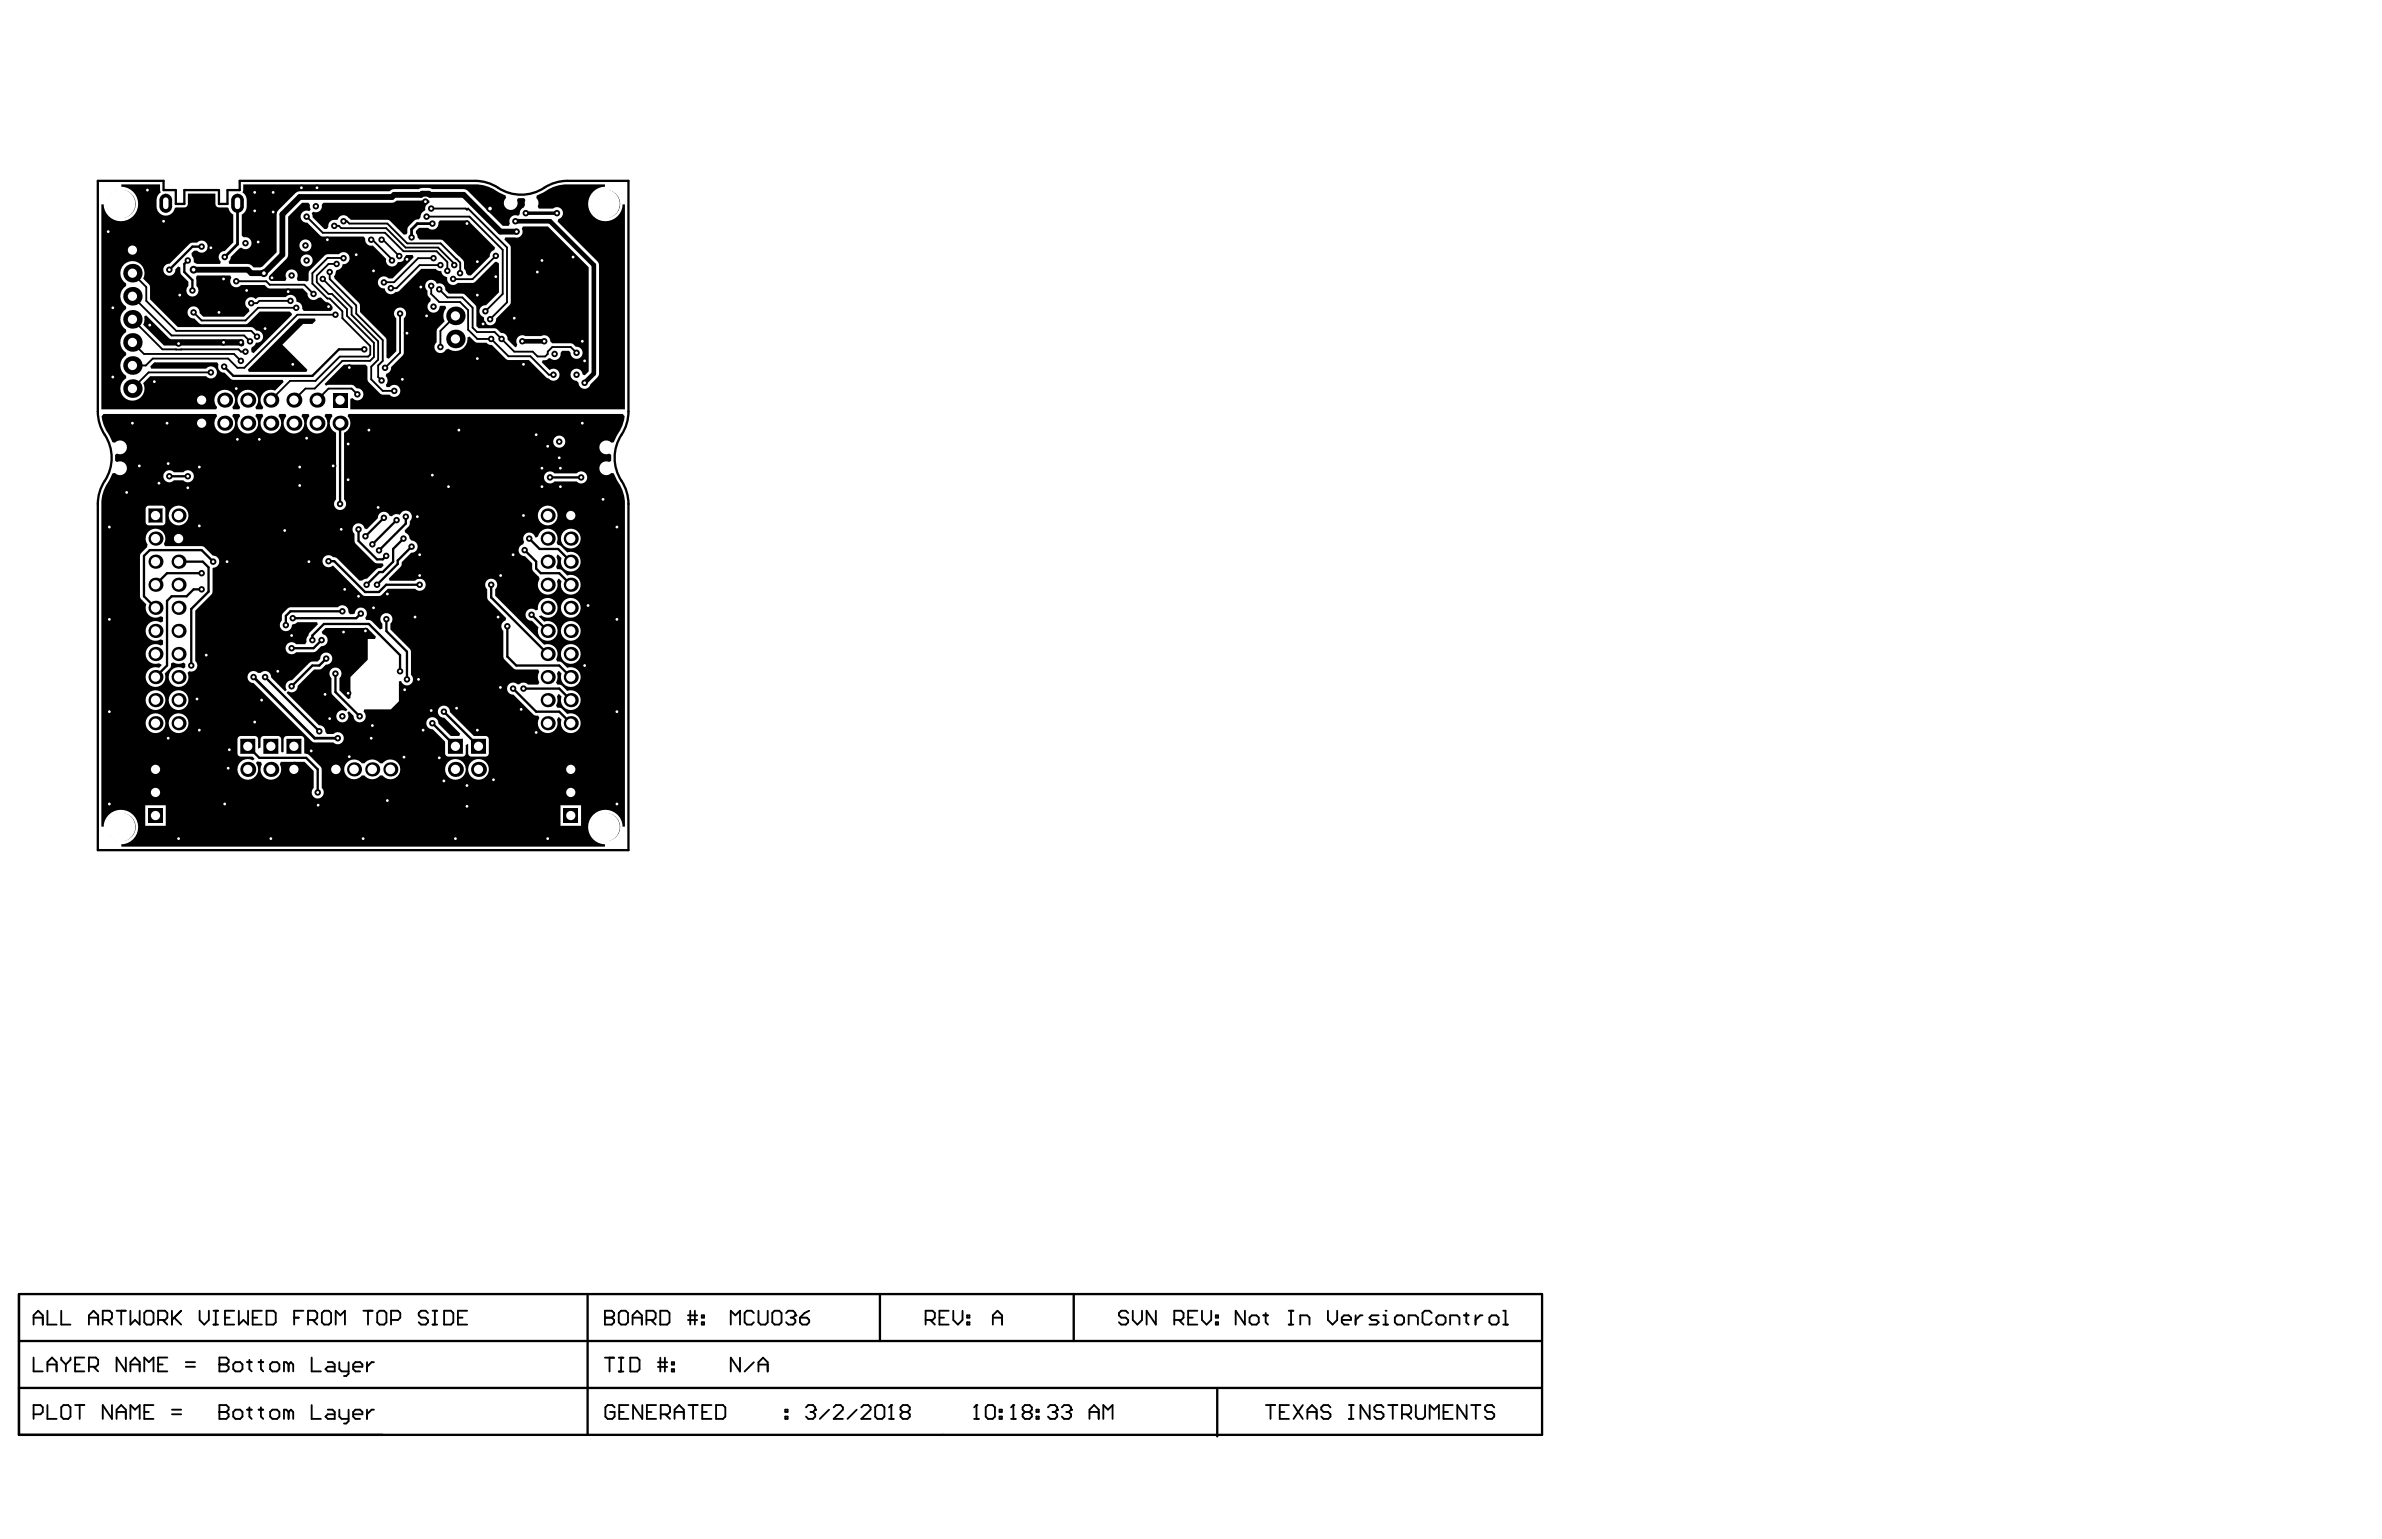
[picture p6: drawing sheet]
<svg xmlns="http://www.w3.org/2000/svg" width="432mm" height="279mm" viewBox="0 0 432 279" stroke-linecap="round" stroke-linejoin="round" font-family="sans-serif">
<g fill="none" stroke="#000" stroke-width=".42">
<path d="M17.7 32.8h12v1.7h2.2v2.5h1.5v-2.5h6.3v2.5h1.5v-2.5h2.3v-1.7h42.6a8.5 8.5 0 0 1 5 1.7 7.8 7.8 0 0 0 8.1-.8l1.8-.7 1.2-.2h11.7v41.8a8.5 8.5 0 0 1-1.7 5 7.8 7.8 0 0 0 .8 8.1l.7 1.8 .2 1.9v62.7h-96.2v-62.7a8.5 8.5 0 0 1 1.7-5 7.8 7.8 0 0 0-.7-8.1l-.7-1.8-.3-1.9zM34 47.2l-.6 .7v1.4l1.5 1.5v1.9M36.6 44.7h-1.7l-4.2 4.2M61.6 76.7v14.7M66 63.3h-4.6l-4.8 4.9h-14.3l-1.7-1.7M30.7 86.4h3.3M65 96v2.1l3.3 3.3h1.1l.6-.6M69.6 93.9l-3.4 3.3M71.9 94.3l-4.4 4.4M73.1 97.7l-1.8 1.8v2.3l-1.9 1.9h-.6l-2.3 2.3M73.6 93.7v1.2l-4.9 4.9M74.6 99.1l-2.5 2.5v.7l-3.8 3.7"/>
<path d="M95.1 99.7l2.1 2.1v1.3l.8 .8h3.4l2.1 2.1M95.9 97.7l1.9 1.8h3.4l2.3 2.3M99.7 86.6h5.7M32.4 101.8h4.4l1 1.1v4.4l-3.1 3.1v10.3M36.6 106.9h-1.5l-1.3 1.2h-2.7l-.8 .9v11.7l-2.1 2.1M36.6 103.9h-6.3l-2.1 2.1M38.6 101.8l-2-2.1h-9.5l-1 1.1v7.3l2.1 2.1M56.6 116.1v-.9l2.1-2.1h8.2l5.6 5.7v2.9M58.3 116.1l-1.5 1.4h-3.9M59.1 119.4l-1.2 1.3h-1.3l-3.7 3.7M59.6 101.8h1l5.6 5.5h2.5l1.3-1.3h6.1M62.1 110.8h-9.4l-.9 .9v1.6"/>
<path d="M65.4 111.3l-.8 .8h-11.5M70 112.3v2.1l3.8 3.8v5M89 106v2.3l10.3 10.3M92 113.6v5.5l1.6 1.6h7.8l2.1 2.1M96.4 111.5l2.9 2.9M44.9 135.3l2.1 2.1h8.5l2.1 2.1v4.2M48.1 122.8l9.8 9.8M60.8 122.1v3.4l4.4 4.4M78.4 131.1l4.2 4.2M80.5 129l6.2 6.3M93 124.9l4.2 4.1h4.2l2.1 2.1M94.9 124.9h6.5l2.1 2"/>
<path d="M3.4 234.6h276.1v25.6h-276.1zM106.5 234.6v25.6M159.5 234.6v8.5M194.6 234.6v8.5M3.4 251.7h276.1M3.4 243.1h276.1M220.7 251.9v8.5"/>
</g>
<g fill="none" stroke="#000" stroke-width=".34">
<path d="M55.6 39.3l2.9 2.9h11.3l3.3 3.4h6.1l1.9 1.9v1.6l-.2-.2M77.3 39.3h7.8l6 6v8l-3.1 3.1M78.2 37.8h6.2l.2 .2 .3-.2 7 7.1v9.9l-3.1 3.1M24 49.5l2.5 2.5v2.6l5.5 5.4h13.5l1.1 1M24 57.9l5.4 5.4h13.8l.5 .5h.8M24 53.7l7.1 7.1h13.2l1 1.1M42.8 51h5.5l.6 .6h6.3l1.6 1.7M52.7 54.6h-5.7l-.4 .4h-1.1M53.7 55.8h-6.9l-2.3 2.3h-7.9l-1.5-1.5M58.5 50.6l5.2 5.2v1.3l4.8 4.8v3.3l-1.2 1.3v2.3l2.1 2.1h2.1M59.8 49.3v1.3l4.8 4.8v1.5l4.8 4.8v3.7l-.9 .9v2.1l.7 .6M60.6 41h.8l.5 .4h8.1l3.5 3.5h5.9l2.9 2.9v.3"/>
<path d="M60.8 57.1h-6.9l-9.6 9.6h-1.3l-1.6-1.7h-13.7l-1.3 1.3h-2.4M61 47.9h-1.4l-2.2 2.1v1.2l2.2 2.1h.6l2.7 2.7v1.3l4.9 4.9v2.5l-.7 .7h-5l-5.1 5.1h-1.6l-2.1 2M62.3 40.1h.6l.4 .4h6.9l3.6 3.6h6.1l3.5 3.5v1.9M62.3 46.8h-2.9l-2.8 2.7v1.9l2.7 2.7h.5l2.3 2.3v1.3l5 5.1v1.5l-.4 .4h-5.1l-4.4 4.4h-4.6l-3.5 3.4M67.3 43.5v-.2l3.8 3.7v.2M69.2 43.5h.2l3 2.9M72.5 56.9v7.1l-2.7 2.7M78.2 51.8v1.5l1.4 1.5h3.8l1.5 1.4v3.6l1.6 1.7h2.5l3.2 3.1h3.9l3.4 3.3h.8M78.6 46.8h-2.8l-4.4 4.4h-1.8M79.6 52.5l1.5 1.4h2.7l1.9 1.9v3.6l.8 .8h3.2l3.5 3.6h3.4l.8 .8h1.4l.5-.4v-.4l.8-.9h3.4l1 1.1M79.8 48.1h-3.7l-4.2 4.2h-1.1M82.6 57.3l-2.8 2.7v2.9"/>
<path d="M89.9 46.4l-4.2 4.2h-3.6M24 62.1l2.1 2.1h16.3l1.3 1.2M31.9 63.3v.1M32.9 63.3l-.1 .1M38.2 67.5h-11.3l-2.9 3M64.8 71.5l-1.1-1h-4.1l-2.1 2M6.1 238.9h1.7M8.6 237.7v2.5h1.7M11.1 237.7v2.5h1.7M16.1 238.9h1.7M18.6 239.3h1.3l.4-.4v-.8l-.4-.4h-1.3v2.5M19.5 239.3l.8 .9"/>
<path d="M21.1 237.7h1.7M22 237.7v2.5M23.6 237.7v2.5l.9-.9 .8 .9v-2.5M26.6 237.7h.8l.4 .4v1.7l-.4 .4h-.8l-.4-.4v-1.7zM28.7 239.3h1.2l.4-.4v-.8l-.4-.4h-1.2v2.5M29.5 239.3l.8 .9M31.2 237.7v2.5M31.6 238.9l1.2 1.3M32.8 237.7l-1.6 1.6M36.2 237.7v1.6l.8 .9 .9-.9v-1.6M38.7 237.7h.8M39.1 237.7v2.5"/>
<path d="M40.8 238.9h.8M42.5 237.7h-1.7v2.5h1.7M43.3 237.7v2.5l.8-.9 .9 .9v-2.5M45.8 238.9h.8M47.5 237.7h-1.7v2.5h1.7M48.3 237.7h1.3l.4 .4v1.7l-.4 .4h-1.3zM53.3 238.9h.9M55 237.7h-1.7v2.5M55.8 239.3h1.3l.4-.4v-.8l-.4-.4h-1.3v2.5M56.7 239.3l.8 .9M58.8 237.7h.8l.4 .4v1.7l-.4 .4h-.8l-.5-.4v-1.7zM65.9 237.7h1.6"/>
<path d="M66.7 237.7v2.5M68.4 238.1l.4-.4h.8l.5 .4v1.7l-.5 .4h-.8l-.4-.4zM70.9 239.3h1.2l.5-.4v-.8l-.5-.4h-1.2v2.5M77.6 238.1l-.4-.4h-.9l-.4 .4v.4l.4 .4h.9l.4 .4v.5l-.4 .4h-.9l-.4-.4M78.4 237.7h.9M78.8 237.7v2.5M80.5 237.7h1.3l.4 .4v1.7l-.4 .4h-1.3zM83 238.9h.8M84.7 237.7h-1.7v2.5h1.7M109.7 237.7h1.2l.4 .4v.4l-.4 .4 .4 .4v.5l-.4 .4h-1.2zM109.7 238.9h1.2M112.2 238.1l.4-.4h.8l.4 .4v1.7l-.4 .4h-.8l-.4-.4z"/>
<path d="M114.7 238.9h1.6M117.2 239.3h1.2l.5-.4v-.8l-.5-.4h-1.2v2.5M118 239.3l.9 .9M119.7 237.7h1.2l.5 .4v1.7l-.5 .4h-1.2zM124.7 238.5h1.7M124.7 239.3h1.7M125.1 237.7v2.5M126 237.7v2.5M127.2 239.8h.4v.4h-.4zM127.2 238.5h.4v.4h-.4zM136.7 238.1l-.5-.4h-.8l-.4 .4v1.7l.4 .4h.8l.5-.4M137.5 237.7v2.1l.4 .4h.8l.5-.4v-2.1"/>
<path d="M140 238.1l.4-.4h.9l.4 .4v1.7l-.4 .4h-.9l-.4-.4zM142.5 238.1l.4-.4h.9l.4 .4v.4l-.4 .4M143.3 238.9h.5M143.8 238.9l.4 .4v.5l-.4 .4h-.9l-.4-.4M145 238.9h1.3l.4 .4v.5l-.4 .4h-.9l-.4-.4zM146.7 237.7l-.8 .4-.9 .8M167.8 239.3h1.2l.5-.4v-.8l-.5-.4h-1.2v2.5M168.6 239.3l.9 .9M170.3 238.9h.8M172 237.7h-1.7v2.5h1.7M172.8 237.7v1.6l.8 .9 .9-.9v-1.6M175.3 239.8h.4v.4h-.4z"/>
<path d="M175.3 238.5h.4v.4h-.4zM180 238.9h1.7M204.5 238.1l-.4-.4h-.8l-.5 .4v.4l.5 .4h.8l.4 .4v.5l-.4 .4h-.8l-.5-.4M205.3 237.7v1.6l.9 .9 .8-.9v-1.6M209.5 237.7v2.5l-1.6-2.5v2.5M212.9 239.3h1.2l.4-.4v-.8l-.4-.4h-1.2v2.5M213.7 239.3l.8 .9M215.4 238.9h.8M217.1 237.7h-1.7v2.5h1.7M217.9 237.7v1.6l.8 .9 .9-.9v-1.6M220.4 239.8h.4v.4h-.4zM220.4 238.5h.4v.4h-.4z"/>
<path d="M225.7 237.7v2.5l-1.7-2.5v2.5M226.9 238.5h.9l.4 .4v.9l-.4 .4h-.9l-.4-.4v-.9zM229 238.5h.9M229.4 238.1v1.7l.5 .4M233.6 237.7h.9M234 237.7v2.5M240.7 237.7v1.6l.9 .9 .8-.9v-1.6M243.2 239.3h1.7v-.4l-.4-.4h-.8l-.5 .4v.9l.5 .4h.8M245.7 238.5v1.7M247 238.5h-.4l-.9 .8M249.9 238.5h-1.2l-.5 .4 .5 .4h.8l.4 .5-.4 .4h-1.3M250.8 238.5h.4v1.7"/>
<path d="M253.3 238.5h.8l.4 .4v.9l-.4 .4h-.8l-.5-.4v-.9zM259.5 238.1l-.4-.4h-.8l-.4 .4v1.7l.4 .4h.8l.4-.4M260.8 238.5h.8l.4 .4v.9l-.4 .4h-.8l-.4-.4v-.9zM265.4 238.5h.8M265.8 238.1v1.7l.4 .4M267.5 238.5v1.7M268.7 238.5h-.4l-.8 .8M270.4 238.5h.8l.5 .4v.9l-.5 .4h-.8l-.4-.4v-.9zM272.5 237.7h.4v2.5M6.1 240.2v-1.7l.8-.8 .9 .8v1.7M6.1 246.1v2.6h1.7M6.1 256.4h1.2l.5-.4v-.8l-.5-.4h-1.2v2.5"/>
<path d="M8.6 248.7v-1.7l.8-.9 .9 .9v1.7M8.6 254.8v2.5h1.7M8.6 247.4h1.7M11.1 255.2l.4-.4h.9l.4 .4v1.7l-.4 .4h-.9l-.4-.4zM11.1 246.1v.5l.8 .8M11.9 247.4v1.3M12.8 246.1v.5l-.9 .8M13.6 254.8h1.7M13.6 247.4h.8M14.4 254.8v2.5M15.3 246.1h-1.7v2.6h1.7M16.1 247.8h1.3l.4-.4v-.8l-.4-.5h-1.3v2.6"/>
<path d="M16.1 240.2v-1.7l.9-.8 .8 .8v1.7M17 247.8l.8 .9M20.3 254.8v2.5l-1.7-2.5v2.5M21.1 257.3v-1.7l.9-.8 .8 .8v1.7M21.1 256h1.7M22.8 246.1v2.6l-1.7-2.6v2.6M23.6 248.7v-1.7l.9-.9 .8 .9v1.7M23.6 257.3v-2.5l.9 .8 .8-.8v2.5M23.6 247.4h1.7M26.2 256h.8M26.2 248.7v-2.6l.8 .9 .8-.9v2.6M27.8 254.8h-1.6v2.5h1.6"/>
<path d="M28.7 247.4h.8M30.3 246.1h-1.6v2.6h1.6M31.2 256.4h1.6M31.2 255.6h1.6M33.7 247.8h1.7M33.7 247h1.7M38.7 240.2h.8M39.8 254.8h1.2l.4 .4v.4l-.4 .4 .4 .4v.5l-.4 .4h-1.2zM39.8 256h1.2M39.8 246.1h1.2l.4 .5v.4l-.4 .4 .4 .4v.4l-.4 .5h-1.2zM39.8 247.4h1.2M42.3 247.4l.4-.4h.8l.5 .4v.8l-.5 .5h-.8l-.4-.5z"/>
<path d="M42.7 255.6h.8l.5 .4v.9l-.5 .4h-.8l-.4-.4v-.9zM44.8 255.6h.8M44.8 247h.8M45.2 246.6v1.6l.4 .5M45.2 255.2v1.7l.4 .4M46.9 255.6h.8M46.9 247h.8M47.3 246.6v1.6l.4 .5M47.3 255.2v1.7l.4 .4M49 247.4l.4-.4h.8l.4 .4v.8l-.4 .5h-.8l-.4-.5zM49.4 255.6h.8l.4 .4v.9l-.4 .4h-.8l-.4-.4v-.9zM52.3 256l-.4-.4h-.4v1.7"/>
<path d="M52.3 247.4l-.4-.4h-.4v1.7M52.3 247.4v1.3M52.3 256v1.3M52.3 256l.4-.4 .5 .4v1.3M52.3 247.4l.4-.4 .5 .4v1.3M56.5 254.8v2.5h1.7M56.5 246.1v2.6h1.7M59.4 255.6h.9l.4 .4v1.3h-1.3l-.4-.4 .4-.5h1.3M59.4 247h.9l.4 .4v1.3h-1.3l-.4-.5 .4-.4h1.3M60.9 240.2v-2.5l.8 .8 .8-.8v2.5M61.5 255.6v1.3l.4 .4h1.3M61.5 247v1.2l.4 .5h1.3"/>
<path d="M63.2 247v2.1l-.4 .4h-.5M63.2 255.6v2.1l-.4 .4h-.5M64 256.4h1.7v-.4l-.4-.4h-.9l-.4 .4v.9l.4 .4h.9M64 247.8h1.7v-.4l-.4-.4h-.9l-.4 .4v.8l.4 .5h.9M66.5 247v1.7M66.5 255.6v1.7M67.8 255.6h-.4l-.9 .8M67.8 247h-.4l-.9 .8M78.4 240.2h.9M109.7 246.2h1.6M110.5 246.2v2.5M111.4 255.2l-.4-.4h-.8l-.5 .4v1.7l.5 .4h.8l.4-.4v-.9h-.8"/>
<path d="M112.2 248.7h.8M112.2 246.2h.8M112.3 256h.8M112.6 246.2v2.5M113.9 254.8h-1.6v2.5h1.6M114.3 246.2h1.2l.4 .4v1.7l-.4 .4h-1.2zM114.7 240.2v-1.7l.8-.8 .8 .8v1.7M116.4 254.8v2.5l-1.6-2.5v2.5M117.3 256h.8M118.9 254.8h-1.6v2.5h1.6M119.3 247h1.6M119.3 247.8h1.6"/>
<path d="M119.7 246.2v2.5M119.8 256.4h1.2l.4-.4v-.8l-.4-.4h-1.2v2.5M120.5 246.2v2.5M120.6 256.4l.8 .9M121.8 248.3h.4v.4h-.4zM121.8 247h.4v.4h-.4zM122.3 256h1.7M122.3 257.3v-1.7l.8-.8 .9 .8v1.7M124.8 254.8h1.7M125.6 254.8v2.5M127.3 256h.8M129 254.8h-1.7v2.5h1.7"/>
<path d="M129.8 254.8h1.3l.4 .4v1.7l-.4 .4h-1.3zM132.5 240.2v-2.5l.8 .8 .8-.8v2.5M134.1 246.2v2.5l-1.6-2.5v2.5M136.7 247l-1.7 1.7M137.5 248.7v-1.7l.8-.8 .9 .8v1.7M137.5 247.4h1.7M142.4 256.9h.4v.4h-.4zM142.4 255.6h.4v.4h-.4zM146.1 255.2l.4-.4h.9l.4 .4v.4l-.4 .4M146.9 256h.5M147.4 256l.4 .4v.5l-.4 .4h-.9l-.4-.4M150.3 255.6l-1.7 1.7"/>
<path d="M151.1 255.2l.4-.4h.9l.4 .4v.4l-1.7 1.7h1.7M155.3 255.6l-1.7 1.7M156.1 255.2l.5-.4h.8l.4 .4v.4l-1.7 1.7h1.7M158.6 255.2l.5-.4h.8l.4 .4v1.7l-.4 .4h-.8l-.5-.4zM161.2 257.3h.8M161.2 255.2l.4-.4v2.5M163.7 256l-.5-.4v-.4l.5-.4h.8l.4 .4v.4l-.4 .4M163.7 256l-.5 .4v.5l.5 .4h.8l.4-.4v-.5l-.4-.4M163.7 256h.8M176.6 257.3h.8M176.6 255.2l.4-.4v2.5M178.7 255.2l.4-.4h.8l.5 .4v1.7l-.5 .4h-.8l-.4-.4z"/>
<path d="M180 240.2v-1.7l.8-.8 .9 .8v1.7M181.2 256.9h.4v.4h-.4zM181.2 255.6h.4v.4h-.4zM183.3 257.3h.8M183.3 255.2l.4-.4v2.5M185.8 256l-.4-.4v-.4l.4-.4h.8l.4 .4v.4l-.4 .4M185.8 256l-.4 .4v.5l.4 .4h.8l.4-.4v-.5l-.4-.4M185.8 256h.8M187.9 256.9h.4v.4h-.4zM187.9 255.6h.4v.4h-.4zM190 255.2l.4-.4h.8l.4 .4v.4l-.4 .4M190.8 256h.4"/>
<path d="M191.2 256l.4 .4v.5l-.4 .4h-.8l-.4-.4M192.5 255.2l.4-.4h.8l.5 .4v.4l-.5 .4M193.3 256h.4M193.7 256l.5 .4v.5l-.5 .4h-.8l-.4-.4M197.5 256h1.7M197.5 257.3v-1.7l.8-.8 .9 .8v1.7M200 257.3v-2.5l.8 .8 .9-.8v2.5M229.5 254.8h1.7M230.3 254.8v2.5M232 256h.8M233.6 240.2h.9M233.7 254.8h-1.7v2.5h1.7"/>
<path d="M234.5 254.8l1.7 2.5M235.7 240.2v-1.7h1.3l.4 .4v1.3M236.2 254.8l-1.7 2.5M237 256h1.7M237 257.3v-1.7l.8-.8 .9 .8v1.7M241.2 255.2l-.4-.4h-.9l-.4 .4v.4l.4 .4h.9l.4 .4v.5l-.4 .4h-.9l-.4-.4M244.5 254.8h.9M244.5 257.3h.9M244.9 254.8v2.5M248.3 254.8v2.5l-1.7-2.5v2.5M250.8 240.2h.8M250.8 255.2l-.4-.4h-.9l-.4 .4v.4l.4 .4h.9l.4 .4v.5l-.4 .4h-.9l-.4-.4"/>
<path d="M251.6 254.8h1.7M252.5 254.8v2.5M254.1 256.4h1.3l.4-.4v-.8l-.4-.4h-1.3v2.5M255 256.4l.8 .9M255.4 240.2v-1.7h1.2l.4 .4v1.3M256.7 254.8v2.1l.4 .4h.8l.4-.4v-2.1M259.2 257.3v-2.5l.8 .8 .8-.8v2.5M261.7 256h.8M262.9 240.2v-1.7h1.2l.5 .4v1.3M263.3 254.8h-1.6v2.5h1.6M265.9 254.8v2.5l-1.7-2.5v2.5M266.7 254.8h1.7"/>
<path d="M267.5 254.8v2.5M270.9 255.2l-.4-.4h-.9l-.4 .4v.4l.4 .4h.9l.4 .4v.5l-.4 .4h-.9l-.4-.4M272.5 240.2h.8"/>
</g>
<g fill="#000">
<path d="M22 33.4h7v1.1l.2 .4a2.58 2.58 0 0 0-.8 3 1.66 1.66 0 0 0 1.7 1.2 1.66 1.66 0 0 0 1.6-1.3l.2-.2h1.5a.64 .64 0 0 0 .7-.6v-1.9h4.9v1.9l.2 .4 .5 .2h1.5l.2 .3a1.61 1.61 0 0 0 .9 1v5.1l-1.6 1.5a1.09 1.09 0 0 0-1 .7 1.09 1.09 0 0 0 .3 1.2l-.1 .5h-4.2l-.3-.2-.3-.2v-.6l-.3-.5-.1-.5 .5-.5h.5a1.09 1.09 0 0 0 1.6 .1 1.09 1.09 0 0 0 0-1.6 1.09 1.09 0 0 0-1.6 .1h-.8l-.5 .2-3.6 3.6a1.09 1.09 0 0 0-1.2 1.1 1.09 1.09 0 0 0 1.1 1.1 1.09 1.09 0 0 0 1.1-1.2l.5-.5 .4 .2v1.1l1.5 1.5a1.51 1.51 0 0 1-.4 1.3 1.09 1.09 0 0 0 1.4 1.3 1.09 1.09 0 0 0 .4-1.8l-.1-1.4 .2-.6h6a1.06 1.06 0 0 1 0 1.1 1.09 1.09 0 0 0 .8 1 1.09 1.09 0 0 0 1.2-.3h4.3l.4 .4 .5 .2h6l.9 .9a1.08 1.08 0 0 0 .6 1.1 1.08 1.08 0 0 0 1.3-.3l.5-.1 .7 .7 .6 .2 .8 .8-.1 .5-.2 .3h-4.9l-.3-.6a1.09 1.09 0 0 0-1.1-1.1 1.08 1.08 0 0 0-.6-1.2 1.08 1.08 0 0 0-1.3 .4h-4.8l-.6 .3a1.11 1.11 0 0 0-1.7 .1 1.11 1.11 0 0 0 .4 1.7l.1 .4-1 1h-7.4a1.85 1.85 0 0 1-.8-1.3 1.09 1.09 0 0 0-1.9 0 1.09 1.09 0 0 0 1.1 1.6l.9 .9 .5 .2h7.9l.5-.2 2.1-2.1h5.4l.4 .4v.2l-6.9 6.9-.4-.2v-.7l.5-.4 .3-.6a1.09 1.09 0 0 0 1.3-1 1.09 1.09 0 0 0-1.2-1.1l-.5-.5-.5-.2h-13.3l-5-5-.1-2.5-1.1-1.3 .1-.4a2.19 2.19 0 0 0-1.3-2.6 2.19 2.19 0 0 0-2.8 1.1 2.19 2.19 0 0 0 .9 2.8v.5a2.18 2.18 0 0 0 0 3.7v.4a2.18 2.18 0 0 0 0 3.8v.4a2.18 2.18 0 0 0 0 3.7v.5a2.18 2.18 0 0 0 0 3.7v.5a2.19 2.19 0 0 0-.8 3 2.19 2.19 0 0 0 2.9 .8 2.19 2.19 0 0 0 1-2.9l1.2-1.3h10.2a1.09 1.09 0 0 0 1.6 .1 1.09 1.09 0 0 0 0-1.6 1.09 1.09 0 0 0-1.6 .1h-10l-.2-.4 .8-.7h11.3l.3 .4a1.08 1.08 0 0 0 1.1 1.5l1.1 1.1 .5 .2h9l.1 .4-1.6 1.5a1.86 1.86 0 0 0-2.2 .7 1.86 1.86 0 0 0 .1 2.3l-.2 .4h-1l-.2-.4 .2-.3a1.87 1.87 0 0 0-.5-2.5 1.87 1.87 0 0 0-2.5 .3 1.87 1.87 0 0 0 0 2.5l-.1 .4h-1.1l-.2-.4 .3-.3a1.87 1.87 0 0 0-.6-2.5 1.87 1.87 0 0 0-2.5 .3 1.87 1.87 0 0 0 .1 2.5l-.2 .4h-20.8v-37.1l.4-.1v.6a3.1 3.1 0 0 0 3.5 2.5 3.1 3.1 0 0 0 2.7-3.3 3.1 3.1 0 0 0-3-2.9zM56.5 38.6l.3-.2a1.08 1.08 0 0 0 1.1-.1 1.08 1.08 0 0 0 .4-1.1l.3-.4h12.5l.4-.1 .4-.3 4.8-.1a1 1 0 0 1 1.1 .1v.4l-.2 .1a1.1 1.1 0 0 0-.5 1.2l-.3 .2a1.07 1.07 0 0 0-.6 1.1l-.3 .4h-.5l-.3 .2-1 1-.3 .6v.7l-.2 .2h-.4l-2.7-2.6h-6.9a1.73 1.73 0 0 0-1.9-.7l-.5 .6-.4 .1a1.08 1.08 0 0 0-1.3 1.2l-.3 .4h-.4l-2.1-2.1zM44.1 33.4h42.5a10 10 0 0 1 3.9 1.5l1.2 .5v.5a1.25 1.25 0 0 0 .6 2.1 1.25 1.25 0 0 0 1.4-1.7l.3-.4h1l.2 .4v.9a.9 .9 0 0 1-.7 .7l-.2 .5-.1 .4-.3 .3a1.08 1.08 0 0 0-1.2 .2 1.08 1.08 0 0 0-.3 1.2l-.2 .5h-1.1l-6.7-6.6-6.1-.1a2.7 2.7 0 0 0-2.4 0h-4.5l-.4 .1-.4 .3-16.7 .1-3.7 3.7-.1 7.3-2.5 2.5-.4 .2h-1.2l-.7-.6h-.4h-3.3a.82 .82 0 0 1 .2-1v-.3l1.6-1.5 .3-.2a1.11 1.11 0 0 0 1.9-.5 1.11 1.11 0 0 0-1.4-1.4l-.4-.3v-3.8a1.62 1.62 0 0 0 .9-1.5 2.36 2.36 0 0 0-.8-2.5l.2-.4zM54.2 57.7h2.9l.1 .4-.6 .6h-1.6l-3.8 3.8 4.5 4.5-.1 .4h-10.5l-.2-.4zM76 41.3h1.6a1.09 1.09 0 0 0 1.3 .2 1.09 1.09 0 0 0 .6-1.1l.3-.4h5l5 4.9-.2 .4a1.08 1.08 0 0 0-.8 1.2l-3.4 3.4a.91 .91 0 0 1-1.1-.9l-.2-.3v-1.1a1.93 1.93 0 0 0-1-1.2l-3-2.9-4.1-.1-.3-.4-.3-.7v-.4zM26.1 57.4l.4-.2 4.4 4.3h13l.3 .3v.8l-.5 .3-.5-.2h-13.5l-3.7-3.8 .2-1z"/>
<path d="M54.8 36.8h1.1l.2 .2 .2 1-.3 .3-.1-.1a1.09 1.09 0 0 0-1.4 1 1.09 1.09 0 0 0 1.2 1.2l2.5 2.4 7.7 .1a.8 .8 0 0 1 .3 .8 1.09 1.09 0 0 0 1.4 .8l2.4 2.4a1.1 1.1 0 0 0 .8 1.4 1.1 1.1 0 0 0 1.3-.8 1.09 1.09 0 0 0 1.4-1.1l.1-.2h1.2l.2 .5-3.8 3.8a1.52 1.52 0 0 1-1.3-.4 1.09 1.09 0 0 0-1.4 1 1.09 1.09 0 0 0 1.3 1.2 1.09 1.09 0 0 0 .7 1 1.09 1.09 0 0 0 1.2-.4l.7-.2 4-3.9h2.6l.6 .3h.4a1.25 1.25 0 0 0 1.1 1.2 1.09 1.09 0 0 0 .5 1.2 1.09 1.09 0 0 0 1.4-.2l2.9-.1 3.9-3.7 .5 .2 .1 .1v5.2l-2.3 2.4a1.09 1.09 0 0 0-1.2 .8 1.09 1.09 0 0 0 .8 1.3 1.14 1.14 0 0 0 .9 1.5 1.14 1.14 0 0 0 1.3-1.1l2.6-2.8 .1-10.2-.2-.5-1-1 .2-.4h1.7a1.09 1.09 0 0 0 1.2-.3 1.09 1.09 0 0 0 .1-1.2l.2-.4h4.5l7.4 7.4v18.8l-.7 .7-.4-.1v-.2a1.1 1.1 0 0 0-1.3-.8 1.1 1.1 0 0 0-.9 1.1 1.1 1.1 0 0 0 1.1 1 1.07 1.07 0 0 1 .5 1 1.09 1.09 0 0 0 1.1 .5 1.09 1.09 0 0 0 .9-.8l1.3-1.3 .3-.7v-19.6l-.3-.7-7.2-7.2 .1-.5a1.09 1.09 0 0 0 .7-1.5 1.09 1.09 0 0 0-1.6-.4h-2.6l-.2-.4 .1-.3a1.24 1.24 0 0 0-.4-1.2l.1-.5 1.2-.5a10.2 10.2 0 0 1 3.8-1.5h7.4v.5a3.1 3.1 0 0 0-3.1 3.1 3.1 3.1 0 0 0 3.1 3.1 3.1 3.1 0 0 0 3.2-3.1l.4 .1v37.1h-49.8v-1.9l.4-.1 .1 .1a1.09 1.09 0 0 0 1.8-.4 1.09 1.09 0 0 0-1.1-1.5l-.5-.4-.5-.2h-4.1l-.5 .1-.3-.3 3.5-3.5h4l.3 .4v2.3l.2 .5 2.3 2.2 1.6 .1a1.09 1.09 0 0 0 1.6 0 1.09 1.09 0 0 0-.1-1.5 1.09 1.09 0 0 0-1.6 .1h-.5l-.2-.4a1.09 1.09 0 0 0 0-1.6l.2-.5a1.08 1.08 0 0 0 .8-1.1l2.3-2.4v-6.5a1.09 1.09 0 0 0 .1-1.6 1.09 1.09 0 0 0-1.6 0 1.09 1.09 0 0 0 .1 1.6v6l-1.3 1.3-.4-.1-.1-3.5-4.7-4.8v-1.2l-.2-.5-4.4-4.4-.2-.4 .5-1.1 .3-.1a1.09 1.09 0 0 0 .8-1 1.09 1.09 0 0 0 1.2-1.5 1.09 1.09 0 0 0-1.8-.3h-2.4l-3 2.9-.2 .5v1.4l-.4 .2-.3-.2h-1.2a.81 .81 0 0 1 0-.9 1.1 1.1 0 0 0-1.4-1.1 1.1 1.1 0 0 0-.7 1.6l-.2 .4h-2.5l-.4-.4 .2-.7 3.2-3.2v-7.3zM54.3 44.5a1.1 1.1 0 0 0 2.2 0 1.1 1.1 0 0 0-2.2 0zM54.5 47.2a1.1 1.1 0 0 0 2.2 0 1.1 1.1 0 0 0-2.2 0zM77.4 51.1a1.08 1.08 0 0 0 .1 1.6 1.31 1.31 0 0 0 .6 1.5 .87 .87 0 0 1-.5 .9 1.1 1.1 0 0 0 .7 1.6 1.1 1.1 0 0 0 1.4-1.1l.1-.2h.9l.2 .5a2.11 2.11 0 0 0-.3 2.4l-1.4 1.4v2.4a1.09 1.09 0 0 0 0 1.7 1.09 1.09 0 0 0 1.6-.4l.4-.2a2.2 2.2 0 0 0 2.4 .2 2.2 2.2 0 0 0 1.1-2.2l.4-.2 1.2 1.1h1.9l.6 .4h.4l2.7 2.7 4 .1 3.1 3.1 .5 .2a1.09 1.09 0 0 0 1.5 .2 1.09 1.09 0 0 0 .2-1.6 1.09 1.09 0 0 0-1.6-.1l-1.4-1.4 .2-.4a1.02 1.02 0 0 0 1.1-.4l.3 .1a1.09 1.09 0 0 0 1.2 .2 1.09 1.09 0 0 0 .6-1.2l.3-.4h1.2l.3 .3a1.09 1.09 0 0 0 1.1 1.2 1.09 1.09 0 0 0 1.1-1.2 1.09 1.09 0 0 0-1.2-1l-.4-.5-.5-.2h-3.4a1.05 1.05 0 0 1-.5-.9 1.09 1.09 0 0 0-1.5-.4h-2.9a1.09 1.09 0 0 0-1.3 .2 1.09 1.09 0 0 0-.1 1.4l-.2 .4-.2 .1-1.4-1.4a1.07 1.07 0 0 0-1.2-1.2l-.9-.8-3.1-.1-.4-.4v-3.3l-.2-.5-2.1-2-2.7-.1a1.85 1.85 0 0 1-.8-1.3 1.08 1.08 0 0 0-1.4-.4 1.09 1.09 0 0 0-1.8-.4z"/>
<path d="M18.8 75.1h20.4l.2 .4a1.87 1.87 0 0 0 0 2.6 1.87 1.87 0 0 0 2.6 0 1.87 1.87 0 0 0 .1-2.6l.2-.4h1.1l.1 .4a1.87 1.87 0 0 0 .1 2.6 1.87 1.87 0 0 0 2.6 0 1.87 1.87 0 0 0 .1-2.6l.2-.4h1l.2 .4a1.87 1.87 0 0 0 .1 2.6 1.87 1.87 0 0 0 2.6 0 1.87 1.87 0 0 0 .1-2.6l.2-.4h1l.2 .4a1.87 1.87 0 0 0 .1 2.6 1.87 1.87 0 0 0 2.6 0 1.87 1.87 0 0 0 .1-2.6l.1-.4h1.1l.2 .4a1.87 1.87 0 0 0 .1 2.6 1.87 1.87 0 0 0 2.6 0 1.87 1.87 0 0 0 0-2.6l.2-.4h1.1l.2 .4a1.85 1.85 0 0 0 .6 2.9v12.2a1.09 1.09 0 0 0 0 1.5 1.09 1.09 0 0 0 1.5 0 1.09 1.09 0 0 0 0-1.5v-12.2a1.85 1.85 0 0 0 .6-2.9l.2-.4h49.7l.3 .4a10.2 10.2 0 0 1-1.4 3.5l-.5 1.2-.5 .1a1.25 1.25 0 0 0-2.1 .6 1.25 1.25 0 0 0 1.7 1.4l.4 .2v1l-.4 .3a1.25 1.25 0 0 0-1.7 1.4 1.25 1.25 0 0 0 2.1 .5l.5 .1 .5 1.2a10.2 10.2 0 0 1 1.5 3.9v59h-.4a3.1 3.1 0 0 0-3.2-3.1 3.1 3.1 0 0 0-3.1 3.1 3.1 3.1 0 0 0 3.1 3.2v.4h-87.7v-.4a3.1 3.1 0 0 0 3-3.2 3.1 3.1 0 0 0-3.1-3.1 3.1 3.1 0 0 0-3.1 3.1h-.4v-58.5a7.6 7.6 0 0 1 1.4-4.4l.6-1.2 .4-.1a1.25 1.25 0 0 0 2.2-.5 1.25 1.25 0 0 0-1.7-1.4l-.4-.3v-1l.4-.2a1.25 1.25 0 0 0 1.7-1.4 1.25 1.25 0 0 0-2.2-.6l-.4-.1-.6-1.2a10.4 10.4 0 0 1-1.4-3.5zM100.3 80.1a1.1 1.1 0 0 0 2.2 0 1.1 1.1 0 0 0-2.2 0zM29.9 85.6a1.09 1.09 0 0 0 0 1.6 1.09 1.09 0 0 0 1.6-.1h1.7a1.09 1.09 0 0 0 1.6 0 1.09 1.09 0 0 0 0-1.5 1.09 1.09 0 0 0-1.6 0h-1.7a1.1 1.1 0 0 0-1.6 0zM98.9 85.8a1.09 1.09 0 0 0 0 1.6 1.09 1.09 0 0 0 1.6-.1h4a1.09 1.09 0 0 0 1.6 .1 1.09 1.09 0 0 0 0-1.6 1.09 1.09 0 0 0-1.6 0h-4a1.1 1.1 0 0 0-1.6 0zM64.2 95.2a1.09 1.09 0 0 0 .1 1.6v1.3l.2 .5 3.3 3.3 .5 .2h1l.2 .4-.4 .5-.6 .1-.3 .1-1.7 1.7-.3 .1-.5 .2-.5 .1-4.1-4.1-.7-.2a1.1 1.1 0 0 0-1.6 0 1.1 1.1 0 0 0 0 1.5 1.1 1.1 0 0 0 1.5 0l5.6 5.5h3.1l1.3-1.3h5a1.09 1.09 0 0 0 1.5 .1 1.09 1.09 0 0 0 0-1.6 1.09 1.09 0 0 0-1.5 .1h-4.7l-.1-.4 2.1-2.1 .2-.3v-.6l1.7-1.7a1.09 1.09 0 0 0 1.2-1.1 1.09 1.09 0 0 0-1.1-1.1 1.07 1.07 0 0 1-.5-.9l-.2-.2a.67 .67 0 0 1-.5-.7l.8-1 .1-.7a1.13 1.13 0 0 0-.2-1.8 1.13 1.13 0 0 0-1.7 .7 1.08 1.08 0 0 0-1.3 .2 .57 .57 0 0 1-.7-.5 1.09 1.09 0 0 0-1.3-.2 1.09 1.09 0 0 0-.6 1.1l-2 2-.4-.2a1.09 1.09 0 0 0-.8-.9 1.09 1.09 0 0 0-1.1 .3zM26.6 91.9l-.2 .4v2.4a.59 .59 0 0 0 .6 .6h2.4a.59 .59 0 0 0 .6-.6v-2.4a.59 .59 0 0 0-.6-.6h-2.4zM97.5 93.5a1.8 1.8 0 0 0 3.6 0 1.8 1.8 0 0 0-3.6 0zM30.6 93.5a1.8 1.8 0 0 0 3.6 0 1.8 1.8 0 0 0-3.6 0zM95.2 96.9a1.09 1.09 0 0 0-.2 1.3 .85 .85 0 0 1-.7 .8 1.09 1.09 0 0 0-.2 1.2 1.09 1.09 0 0 0 1.1 .6l1.3 1.3v1a2.3 2.3 0 0 0 1.2 1.4l.1 .4a1.81 1.81 0 0 0 1.2 2.9 1.81 1.81 0 0 0 2-2.4l.2-.5h.1l.5 .5a1.79 1.79 0 0 0 1.5 2.4 1.79 1.79 0 0 0 1.9-2 1.79 1.79 0 0 0-2.4-1.4l-1.1-1.1-.7-.1-.2-.4a1.72 1.72 0 0 0 .1-1.8l.2-.5 .7 .7a1.79 1.79 0 0 0 1.5 2.4 1.79 1.79 0 0 0 1.9-2 1.79 1.79 0 0 0-2.4-1.4l-1.1-1.2-.6-.2-.2-.4a1.78 1.78 0 0 0-1-2.4 1.78 1.78 0 0 0-2.4 1.2l-.4 .3a1.18 1.18 0 0 0-1.9-.6zM101.7 97.7a1.8 1.8 0 0 0 3.6 0 1.8 1.8 0 0 0-3.6 0zM95.6 110.7a1.09 1.09 0 0 0-.2 1.2 1.09 1.09 0 0 0 1 .7l1.2 1.2a1.79 1.79 0 0 0 1.5 2.4 1.79 1.79 0 0 0 2-2 1.79 1.79 0 0 0-2.4-1.5l-1-.9 .5-.2a1.79 1.79 0 0 0 2.7-.7 1.79 1.79 0 0 0-1.4-2.5 1.79 1.79 0 0 0-2 2.1l-.4 .2a1.1 1.1 0 0 0-1.5 0zM101.7 110.2a1.8 1.8 0 0 0 3.6 0 1.8 1.8 0 0 0-3.6 0zM26.9 96.4a1.78 1.78 0 0 0-.1 2.3l-.1 .5-1.1 1.1-.2 .5v7.3l.2 .5 .9 1a1.78 1.78 0 0 0 .6 2 1.78 1.78 0 0 0 2 .1l.5 .2v.8l-.5 .2a1.79 1.79 0 0 0-2.7 1.5 1.79 1.79 0 0 0 2.7 1.5l.5 .2v.8l-.5 .2a1.79 1.79 0 0 0-2.7 1.3 1.79 1.79 0 0 0 2.4 1.8l.5 .3v.1l-.5 .5a1.79 1.79 0 0 0-2.4 1.4 1.79 1.79 0 0 0 2 2 1.79 1.79 0 0 0 1.4-2.4l1.1-1.2 .1-.6 .4-.2a1.81 1.81 0 0 0 1.9 0l.3 .3v.5l-.3 .3a1.79 1.79 0 0 0-2.7 1.1 1.79 1.79 0 0 0 1.9 2.2 1.79 1.79 0 0 0 1.5-2.5 .87 .87 0 0 1 1-.3 1.09 1.09 0 0 0 .4-1.8v-9.2l3.1-3.1v-4.6a1.21 1.21 0 0 0 1.1-1.7 1.08 1.08 0 0 0-1-.5l-1.8-1.7-6.9-.1-.2-.4a1.79 1.79 0 0 0-.4-2.4 1.79 1.79 0 0 0-2.4 .2zM101.7 114.4a1.8 1.8 0 0 0 3.6 0 1.8 1.8 0 0 0-3.6 0zM101.7 118.6a1.8 1.8 0 0 0 3.6 0 1.8 1.8 0 0 0-3.6 0zM45.2 122a1.1 1.1 0 0 0-.2 1.2 1.1 1.1 0 0 0 1 .7l10.5 10.5 .5 .2h3.4a1.1 1.1 0 0 0 1.6 0 1.1 1.1 0 0 0 0-1.5 1.1 1.1 0 0 0-1.6 0h-1.1l-.3-.4a1.08 1.08 0 0 0-1.2-1.2l-5.9-5.9 .3-.3a1.08 1.08 0 0 0 1.2 .1 1.08 1.08 0 0 0 .6-1l2.9-3a1.94 1.94 0 0 0 2.2-.9 1.1 1.1 0 0 0 1.1-1.1 1.1 1.1 0 0 0-1.1-1.1 1.1 1.1 0 0 0-1.1 1.2l-.4 .4h-1l-.5 .3-3.2 3.1a1.08 1.08 0 0 0-1 .6 1.08 1.08 0 0 0 .1 1.2l-.3 .3-2.6-2.6a1.09 1.09 0 0 0-.6-1 1.09 1.09 0 0 0-1.2 .2h-.6a1.1 1.1 0 0 0-1.5 0zM88.3 105.2a1.09 1.09 0 0 0 0 1.6l.1 1.8 3.4 3.5a.67 .67 0 0 1-.6 .7 1.09 1.09 0 0 0 0 1.6v4.7l.3 .5 1.8 1.7 4.3 .1 .2 .4a1.75 1.75 0 0 0 0 1.9l-.2 .4h-1.9a1.1 1.1 0 0 0-1.6 0h-.3a1.09 1.09 0 0 0-1.8 .4 1.09 1.09 0 0 0 1.1 1.4l3.6 3.7 .2 .1 .7 .1 .2 .4a1.79 1.79 0 0 0 1.3 2.7 1.79 1.79 0 0 0 1.9-2.4l.2-.4 .1-.1 .5 .5a1.79 1.79 0 0 0 1.5 2.4 1.79 1.79 0 0 0 1.9-2 1.79 1.79 0 0 0-2.4-1.4l-1.1-1.1-.7-.1-.2-.4a1.69 1.69 0 0 0 .2-1.6l.2-.4 .1-.1 .5 .5a1.79 1.79 0 0 0 1.5 2.4 1.79 1.79 0 0 0 1.9-2 1.79 1.79 0 0 0-2.4-1.4l-1.1-1.1-.7-.1-.2-.4a1.69 1.69 0 0 0 .2-1.6l.2-.4h.1l.5 .4a1.79 1.79 0 0 0 1.5 2.4 1.79 1.79 0 0 0 1.9-2 1.79 1.79 0 0 0-2.4-1.4l-1.1-1.1-.7-.1-.2-.4a1.78 1.78 0 0 0-.1-2.1 1.78 1.78 0 0 0-2-.5l-8.9-8.9v-1.2a1.09 1.09 0 0 0 0-1.5 1.09 1.09 0 0 0-1.5-.1zM52.1 110.3l-.8 .9-.2 .5a1.59 1.59 0 0 1-.3 1.4 1.1 1.1 0 0 0 .9 1.3 1.1 1.1 0 0 0 1.2-1.1l1-.5h3.6l.1 .4-1.5 1.5-.2 .6a1.08 1.08 0 0 0-.3 1.1l-.3 .4h-1.6a1.09 1.09 0 0 0-1.6-.1 1.09 1.09 0 0 0 0 1.6 1.09 1.09 0 0 0 1.6 0l3.4-.1 1.1-1a1.09 1.09 0 0 0 1.2-1 1.09 1.09 0 0 0-.9-1.2l-.2-.4 .7-.7h7.6l1.5 1.5-.1 .5h-1.3v3.7l-3.2 3.2v3.8l-.4 .2-1.6-1.6v-2.2a1.09 1.09 0 0 0 .1-1.6 1.09 1.09 0 0 0-1.6 0 1.09 1.09 0 0 0 .1 1.6v2.8l2.9 2.9-.3 .3a1.09 1.09 0 0 0-1.7 .7 1.09 1.09 0 0 0 1.3 1.2 1.09 1.09 0 0 0 .6-1.7l.4-.2 .8 .8a1.09 1.09 0 0 0 1.5 1.1 1.09 1.09 0 0 0 .3-1.9l.1-.4h4.8l1.5-1.4v-3.7h.4a1.09 1.09 0 0 0 1.6 .6 1.09 1.09 0 0 0 .2-1.7l-.1-4.5-3.6-3.8v-1a1.09 1.09 0 0 0 0-1.6 1.09 1.09 0 0 0-1.5 0 1.09 1.09 0 0 0 0 1.6v.9l-.4 .1-1.5-1.5-.2-.1-.8-.1-.2-.4a1.1 1.1 0 0 0-.4-1.8 1.1 1.1 0 0 0-1.5 1.1l-.9 .1-.3-.5a1.09 1.09 0 0 0-.6-1.1 1.09 1.09 0 0 0-1.2 .3h-8.6zM30.6 126.9a1.8 1.8 0 0 0 3.6 0 1.8 1.8 0 0 0-3.6 0zM26.4 126.9a1.8 1.8 0 0 0 3.6 0 1.8 1.8 0 0 0-3.6 0zM30.6 131.1a1.8 1.8 0 0 0 3.6 0 1.8 1.8 0 0 0-3.6 0zM26.4 131.1a1.8 1.8 0 0 0 3.6 0 1.8 1.8 0 0 0-3.6 0zM79.7 128.3a1.09 1.09 0 0 0-.2 1.2 1.09 1.09 0 0 0 1 .6l2.9 2.9-.1 .4h-1.6l-2.2-2.2a1.09 1.09 0 0 0-1.1-1.2 1.09 1.09 0 0 0-1.1 1.2 1.09 1.09 0 0 0 1.1 1l2.3 2.3v2.1a.59 .59 0 0 0 .6 .6h2.5a.59 .59 0 0 0 .6-.6v-1.5l.4-.2 .1 1.7a.59 .59 0 0 0 .6 .6h2.5a.59 .59 0 0 0 .6-.6v-2.6a.59 .59 0 0 0-.6-.6h-2.1l-4.3-4.3a1.09 1.09 0 0 0-.7-1.1 1.09 1.09 0 0 0-1.2 .3zM43.2 133.6l-.2 .4v2.6a.59 .59 0 0 0 .6 .6h2.2l.3 .4-.2 .3a1.87 1.87 0 0 0-2.9 1.3 1.87 1.87 0 0 0 2.3 2.1 1.87 1.87 0 0 0 1.1-3 .69 .69 0 0 1 .9-.2l.2 .5a1.88 1.88 0 0 0 1.6 2.8 1.88 1.88 0 0 0 1.6-2.8l.2-.5h4.3l1.7 1.7v3.1a1.09 1.09 0 0 0-.1 1.5 1.09 1.09 0 0 0 1.6 0 1.09 1.09 0 0 0-.1-1.5v-3.7l-2.3-2.3-.8-.3v-2.6a.59 .59 0 0 0-.6-.6h-2.6a.59 .59 0 0 0-.6 .6v2.3l-.2 .1-.2-.2v-2.2a.59 .59 0 0 0-.6-.6h-2.6a.59 .59 0 0 0-.6 .6v1.5l-.4 .3v-1.8a.59 .59 0 0 0-.6-.6h-2.6zM62.9 138.2a1.79 1.79 0 0 0 .1 2.6 1.79 1.79 0 0 0 2.6-.2h.5a1.75 1.75 0 0 0 2.8 0h.5a1.79 1.79 0 0 0 2.6 .2 1.79 1.79 0 0 0 0-2.6 1.79 1.79 0 0 0-2.6 .2h-.5a1.75 1.75 0 0 0-2.8 0h-.5a1.76 1.76 0 0 0-2.7-.2zM84.9 139.5a1.88 1.88 0 0 0 3.7 0 1.88 1.88 0 0 0-3.7 0zM80.7 139.5a1.88 1.88 0 0 0 3.7 0 1.88 1.88 0 0 0-3.7 0zM101.6 146v3.7h3.7v-3.7zM26.3 146v3.7h3.7v-3.7z"/>
<circle cx="67.7" cy="49.1" r=".59"/>
<circle cx="109.7" cy="238.9" r=".17"/>
<circle cx="144.2" cy="238.5" r=".17"/>
<circle cx="251.2" cy="237.7" r=".17"/>
<circle cx="39.8" cy="256" r=".17"/>
<circle cx="39.8" cy="247.4" r=".17"/>
<circle cx="147.8" cy="255.6" r=".17"/>
<circle cx="161.6" cy="254.8" r=".17"/>
<circle cx="177" cy="254.8" r=".17"/>
<circle cx="183.7" cy="254.8" r=".17"/>
<circle cx="191.6" cy="255.6" r=".17"/>
<circle cx="194.2" cy="255.6" r=".17"/>
</g>
<path d="M43.1 36.9v7.4l-2.4 2.3M78.4 40.5h-2.8l-1 1.1v1.4M46 122.8l11 11.1h4.2" fill="none" stroke="#000" stroke-width=".5"/>
<path d="M93.6 42h-2.9l-6.7-6.7h-6.1l-.2-.2h-1.2l-.2 .2h-4.9l-.3 .4h-16.8l-3.1 3.2v7.3l-3.4 3.3h-2.3l-.6-.6h-9.8" fill="none" stroke="#000" stroke-width="1"/>
<path d="M93.4 40.1h6.3l8 8v19.6l-1.7 1.7M94.7 61.9h4" fill="none" stroke="#000" stroke-width=".84"/>
<path d="M95.3 38.7h5.7" fill="none" stroke="#000" stroke-width=".63"/>
<circle cx="67.7" cy="49.1" r=".25" fill="#fff"/>
<circle cx="64.6" cy="46.2" r=".59" fill="#000"/>
<circle cx="64.6" cy="46.2" r=".25" fill="#fff"/>
<circle cx="61.2" cy="133.9" r=".59" fill="#000"/>
<circle cx="61.2" cy="133.9" r=".25" fill="#fff"/>
<circle cx="57.9" cy="132.6" r=".59" fill="#000"/>
<circle cx="57.9" cy="132.6" r=".25" fill="#fff"/>
<circle cx="58.9" cy="125.9" r=".59" fill="#000"/>
<circle cx="58.9" cy="125.9" r=".25" fill="#fff"/>
<circle cx="67.3" cy="133.9" r=".59" fill="#000"/>
<circle cx="67.3" cy="133.9" r=".25" fill="#fff"/>
<circle cx="63.3" cy="137.2" r=".59" fill="#000"/>
<circle cx="63.3" cy="137.2" r=".25" fill="#fff"/>
<circle cx="56.4" cy="136.2" r=".59" fill="#000"/>
<circle cx="56.4" cy="136.2" r=".25" fill="#fff"/>
<circle cx="30.7" cy="86.4" r=".59" fill="#000"/>
<circle cx="30.7" cy="86.4" r=".25" fill="#fff"/>
<circle cx="34" cy="86.4" r=".59" fill="#000"/>
<circle cx="34" cy="86.4" r=".25" fill="#fff"/>
<circle cx="65" cy="96" r=".59" fill="#000"/>
<circle cx="65" cy="96" r=".25" fill="#fff"/>
<circle cx="95.9" cy="97.7" r=".59" fill="#000"/>
<circle cx="95.9" cy="97.7" r=".25" fill="#fff"/>
<circle cx="73.1" cy="97.7" r=".59" fill="#000"/>
<circle cx="73.1" cy="97.7" r=".25" fill="#fff"/>
<circle cx="30.3" cy="76.7" r=".59" fill="#000"/>
<circle cx="30.3" cy="76.7" r=".25" fill="#fff"/>
<circle cx="23" cy="89.3" r=".59" fill="#000"/>
<circle cx="23" cy="89.3" r=".25" fill="#fff"/>
<circle cx="24" cy="76.7" r=".59" fill="#000"/>
<circle cx="24" cy="76.7" r=".25" fill="#fff"/>
<circle cx="99.3" cy="80.9" r=".59" fill="#000"/>
<circle cx="99.3" cy="80.9" r=".25" fill="#fff"/>
<circle cx="97.2" cy="78.8" r=".59" fill="#000"/>
<circle cx="97.2" cy="78.8" r=".25" fill="#fff"/>
<circle cx="101.4" cy="83" r=".59" fill="#000"/>
<circle cx="101.4" cy="83" r=".25" fill="#fff"/>
<circle cx="109.3" cy="90.5" r=".59" fill="#000"/>
<circle cx="109.3" cy="90.5" r=".25" fill="#fff"/>
<circle cx="105.6" cy="76.7" r=".59" fill="#000"/>
<circle cx="105.6" cy="76.7" r=".25" fill="#fff"/>
<circle cx="94.9" cy="124.9" r=".59" fill="#000"/>
<circle cx="94.9" cy="124.9" r=".25" fill="#fff"/>
<circle cx="73.8" cy="123.2" r=".59" fill="#000"/>
<circle cx="73.8" cy="123.2" r=".25" fill="#fff"/>
<circle cx="72.5" cy="121.7" r=".59" fill="#000"/>
<circle cx="72.5" cy="121.7" r=".25" fill="#fff"/>
<circle cx="70" cy="112.3" r=".59" fill="#000"/>
<circle cx="70" cy="112.3" r=".25" fill="#fff"/>
<circle cx="57.6" cy="143.7" r=".59" fill="#000"/>
<circle cx="57.6" cy="143.7" r=".25" fill="#fff"/>
<circle cx="38.6" cy="101.8" r=".59" fill="#000"/>
<circle cx="38.6" cy="101.8" r=".25" fill="#fff"/>
<circle cx="36.6" cy="106.9" r=".59" fill="#000"/>
<circle cx="36.6" cy="106.9" r=".25" fill="#fff"/>
<circle cx="51.8" cy="113.3" r=".59" fill="#000"/>
<circle cx="51.8" cy="113.3" r=".25" fill="#fff"/>
<circle cx="62.1" cy="110.8" r=".59" fill="#000"/>
<circle cx="62.1" cy="110.8" r=".25" fill="#fff"/>
<circle cx="48.1" cy="122.8" r=".59" fill="#000"/>
<circle cx="48.1" cy="122.8" r=".25" fill="#fff"/>
<circle cx="34.7" cy="120.7" r=".59" fill="#000"/>
<circle cx="34.7" cy="120.7" r=".25" fill="#fff"/>
<circle cx="46" cy="122.8" r=".59" fill="#000"/>
<circle cx="46" cy="122.8" r=".25" fill="#fff"/>
<circle cx="40.7" cy="145.8" r=".59" fill="#000"/>
<circle cx="40.7" cy="145.8" r=".25" fill="#fff"/>
<circle cx="94.7" cy="61.9" r=".59" fill="#000"/>
<circle cx="94.7" cy="61.9" r=".25" fill="#fff"/>
<circle cx="98.7" cy="61.9" r=".59" fill="#000"/>
<circle cx="98.7" cy="61.9" r=".25" fill="#fff"/>
<circle cx="93.2" cy="57.7" r=".59" fill="#000"/>
<circle cx="93.2" cy="57.7" r=".25" fill="#fff"/>
<circle cx="54.6" cy="34" r=".59" fill="#000"/>
<circle cx="54.6" cy="34" r=".25" fill="#fff"/>
<circle cx="57.5" cy="34" r=".59" fill="#000"/>
<circle cx="57.5" cy="34" r=".25" fill="#fff"/>
<circle cx="42.8" cy="70.5" r=".59" fill="#000"/>
<circle cx="42.8" cy="70.5" r=".25" fill="#fff"/>
<circle cx="40.6" cy="66.5" r=".59" fill="#000"/>
<circle cx="40.6" cy="66.5" r=".25" fill="#fff"/>
<circle cx="93.4" cy="40.1" r=".59" fill="#000"/>
<circle cx="93.4" cy="40.1" r=".25" fill="#fff"/>
<circle cx="55.4" cy="44.5" r=".59" fill="#000"/>
<circle cx="55.4" cy="44.5" r=".25" fill="#fff"/>
<circle cx="88.8" cy="37.8" r=".67" fill="#000"/>
<circle cx="88.8" cy="37.8" r=".33" fill="#fff"/>
<circle cx="78.6" cy="55.6" r=".59" fill="#000"/>
<circle cx="78.6" cy="55.6" r=".25" fill="#fff"/>
<circle cx="57.3" cy="37.4" r=".59" fill="#000"/>
<circle cx="57.3" cy="37.4" r=".25" fill="#fff"/>
<circle cx="44.5" cy="44.1" r=".59" fill="#000"/>
<circle cx="44.5" cy="44.1" r=".25" fill="#fff"/>
<circle cx="40.5" cy="50.6" r=".59" fill="#000"/>
<circle cx="40.5" cy="50.6" r=".25" fill="#fff"/>
<circle cx="97.4" cy="49.3" r=".59" fill="#000"/>
<circle cx="97.4" cy="49.3" r=".25" fill="#fff"/>
<circle cx="53.1" cy="66.1" r=".59" fill="#000"/>
<circle cx="53.1" cy="66.1" r=".25" fill="#fff"/>
<circle cx="48.1" cy="59.6" r=".59" fill="#000"/>
<circle cx="48.1" cy="59.6" r=".25" fill="#fff"/>
<circle cx="77.3" cy="57.3" r=".59" fill="#000"/>
<circle cx="77.3" cy="57.3" r=".25" fill="#fff"/>
<circle cx="73.8" cy="60.4" r=".59" fill="#000"/>
<circle cx="73.8" cy="60.4" r=".25" fill="#fff"/>
<circle cx="69.6" cy="51.2" r=".59" fill="#000"/>
<circle cx="69.6" cy="51.2" r=".25" fill="#fff"/>
<circle cx="70.8" cy="52.3" r=".59" fill="#000"/>
<circle cx="70.8" cy="52.3" r=".25" fill="#fff"/>
<circle cx="49.5" cy="34.9" r=".59" fill="#000"/>
<circle cx="49.5" cy="34.9" r=".25" fill="#fff"/>
<circle cx="46.2" cy="34.9" r=".59" fill="#000"/>
<circle cx="46.2" cy="34.9" r=".25" fill="#fff"/>
<circle cx="46.2" cy="38.2" r=".59" fill="#000"/>
<circle cx="46.2" cy="38.2" r=".25" fill="#fff"/>
<circle cx="49.5" cy="38.4" r=".59" fill="#000"/>
<circle cx="49.5" cy="38.4" r=".25" fill="#fff"/>
<circle cx="44.7" cy="52.7" r=".59" fill="#000"/>
<circle cx="44.7" cy="52.7" r=".25" fill="#fff"/>
<circle cx="38.2" cy="44.9" r=".59" fill="#000"/>
<circle cx="38.2" cy="44.9" r=".25" fill="#fff"/>
<circle cx="93.6" cy="42" r=".59" fill="#000"/>
<circle cx="93.6" cy="42" r=".25" fill="#fff"/>
<circle cx="78.2" cy="37.8" r=".59" fill="#000"/>
<circle cx="78.2" cy="37.8" r=".25" fill="#fff"/>
<circle cx="71.5" cy="70.9" r=".59" fill="#000"/>
<circle cx="71.5" cy="70.9" r=".25" fill="#fff"/>
<circle cx="69.2" cy="69" r=".59" fill="#000"/>
<circle cx="69.2" cy="69" r=".25" fill="#fff"/>
<circle cx="59.8" cy="49.3" r=".59" fill="#000"/>
<circle cx="59.8" cy="49.3" r=".25" fill="#fff"/>
<circle cx="60.8" cy="57.1" r=".59" fill="#000"/>
<circle cx="60.8" cy="57.1" r=".25" fill="#fff"/>
<circle cx="38.2" cy="67.5" r=".59" fill="#000"/>
<circle cx="38.2" cy="67.5" r=".25" fill="#fff"/>
<circle cx="64.8" cy="71.5" r=".59" fill="#000"/>
<circle cx="64.8" cy="71.5" r=".25" fill="#fff"/>
<circle cx="43.7" cy="65.4" r=".59" fill="#000"/>
<circle cx="43.7" cy="65.4" r=".25" fill="#fff"/>
<circle cx="44.5" cy="63.8" r=".59" fill="#000"/>
<circle cx="44.5" cy="63.8" r=".25" fill="#fff"/>
<circle cx="45.3" cy="61.9" r=".59" fill="#000"/>
<circle cx="45.3" cy="61.9" r=".25" fill="#fff"/>
<circle cx="46.6" cy="61" r=".59" fill="#000"/>
<circle cx="46.6" cy="61" r=".25" fill="#fff"/>
<circle cx="43.7" cy="62.1" r=".59" fill="#000"/>
<circle cx="43.7" cy="62.1" r=".25" fill="#fff"/>
<circle cx="40.5" cy="62.1" r=".59" fill="#000"/>
<circle cx="40.5" cy="62.1" r=".25" fill="#fff"/>
<circle cx="67.3" cy="43.5" r=".59" fill="#000"/>
<circle cx="67.3" cy="43.5" r=".25" fill="#fff"/>
<circle cx="69.2" cy="43.5" r=".59" fill="#000"/>
<circle cx="69.2" cy="43.5" r=".25" fill="#fff"/>
<circle cx="86.5" cy="47.4" r=".59" fill="#000"/>
<circle cx="86.5" cy="47.4" r=".25" fill="#fff"/>
<circle cx="89.9" cy="50.2" r=".59" fill="#000"/>
<circle cx="89.9" cy="50.2" r=".25" fill="#fff"/>
<circle cx="88" cy="56.4" r=".59" fill="#000"/>
<circle cx="88" cy="56.4" r=".25" fill="#fff"/>
<circle cx="88.8" cy="57.9" r=".59" fill="#000"/>
<circle cx="88.8" cy="57.9" r=".25" fill="#fff"/>
<circle cx="58.5" cy="50.6" r=".59" fill="#000"/>
<circle cx="58.5" cy="50.6" r=".25" fill="#fff"/>
<circle cx="62.3" cy="46.8" r=".59" fill="#000"/>
<circle cx="62.3" cy="46.8" r=".25" fill="#fff"/>
<circle cx="61" cy="47.9" r=".59" fill="#000"/>
<circle cx="61" cy="47.9" r=".25" fill="#fff"/>
<circle cx="52.9" cy="50" r=".59" fill="#000"/>
<circle cx="52.9" cy="50" r=".25" fill="#fff"/>
<circle cx="55.6" cy="47.2" r=".59" fill="#000"/>
<circle cx="55.6" cy="47.2" r=".25" fill="#fff"/>
<circle cx="59.3" cy="43.5" r=".59" fill="#000"/>
<circle cx="59.3" cy="43.5" r=".25" fill="#fff"/>
<circle cx="55.6" cy="39.3" r=".59" fill="#000"/>
<circle cx="55.6" cy="39.3" r=".25" fill="#fff"/>
<circle cx="105.6" cy="61.9" r=".59" fill="#000"/>
<circle cx="105.6" cy="61.9" r=".25" fill="#fff"/>
<circle cx="100.3" cy="67.9" r=".59" fill="#000"/>
<circle cx="100.3" cy="67.9" r=".25" fill="#fff"/>
<circle cx="100.5" cy="64.2" r=".59" fill="#000"/>
<circle cx="100.5" cy="64.2" r=".25" fill="#fff"/>
<circle cx="104.5" cy="67.9" r=".59" fill="#000"/>
<circle cx="104.5" cy="67.9" r=".25" fill="#fff"/>
<circle cx="98.2" cy="47.2" r=".59" fill="#000"/>
<circle cx="98.2" cy="47.2" r=".25" fill="#fff"/>
<circle cx="59.6" cy="55.6" r=".59" fill="#000"/>
<circle cx="59.6" cy="55.6" r=".25" fill="#fff"/>
<circle cx="39.7" cy="56.6" r=".59" fill="#000"/>
<circle cx="39.7" cy="56.6" r=".25" fill="#fff"/>
<circle cx="32.6" cy="53.5" r=".59" fill="#000"/>
<circle cx="32.6" cy="53.5" r=".25" fill="#fff"/>
<circle cx="34.9" cy="52.7" r=".59" fill="#000"/>
<circle cx="34.9" cy="52.7" r=".25" fill="#fff"/>
<circle cx="42.8" cy="51" r=".59" fill="#000"/>
<circle cx="42.8" cy="51" r=".25" fill="#fff"/>
<circle cx="56.8" cy="53.3" r=".59" fill="#000"/>
<circle cx="56.8" cy="53.3" r=".25" fill="#fff"/>
<circle cx="35.1" cy="56.6" r=".59" fill="#000"/>
<circle cx="35.1" cy="56.6" r=".25" fill="#fff"/>
<circle cx="53.7" cy="55.8" r=".59" fill="#000"/>
<circle cx="53.7" cy="55.8" r=".25" fill="#fff"/>
<circle cx="52.7" cy="54.6" r=".59" fill="#000"/>
<circle cx="52.7" cy="54.6" r=".25" fill="#fff"/>
<circle cx="45.5" cy="55" r=".59" fill="#000"/>
<circle cx="45.5" cy="55" r=".25" fill="#fff"/>
<circle cx="47.8" cy="49.5" r=".71" fill="#000"/>
<circle cx="47.8" cy="49.5" r=".33" fill="#fff"/>
<circle cx="49.3" cy="50.4" r=".59" fill="#000"/>
<circle cx="49.3" cy="50.4" r=".25" fill="#fff"/>
<circle cx="52.2" cy="52.9" r=".59" fill="#000"/>
<circle cx="52.2" cy="52.9" r=".25" fill="#fff"/>
<circle cx="46.8" cy="43.9" r=".59" fill="#000"/>
<circle cx="46.8" cy="43.9" r=".25" fill="#fff"/>
<circle cx="60.6" cy="41" r=".59" fill="#000"/>
<circle cx="60.6" cy="41" r=".25" fill="#fff"/>
<circle cx="62.3" cy="40.1" r=".59" fill="#000"/>
<circle cx="62.3" cy="40.1" r=".25" fill="#fff"/>
<circle cx="73.8" cy="47" r=".59" fill="#000"/>
<circle cx="73.8" cy="47" r=".25" fill="#fff"/>
<circle cx="71.1" cy="47.2" r=".59" fill="#000"/>
<circle cx="71.1" cy="47.2" r=".25" fill="#fff"/>
<circle cx="72.4" cy="46.4" r=".59" fill="#000"/>
<circle cx="72.4" cy="46.4" r=".25" fill="#fff"/>
<circle cx="63.3" cy="66.6" r=".59" fill="#000"/>
<circle cx="63.3" cy="66.6" r=".25" fill="#fff"/>
<circle cx="66" cy="63.3" r=".59" fill="#000"/>
<circle cx="66" cy="63.3" r=".25" fill="#fff"/>
<circle cx="72.5" cy="56.9" r=".59" fill="#000"/>
<circle cx="72.5" cy="56.9" r=".25" fill="#fff"/>
<circle cx="69.8" cy="66.7" r=".59" fill="#000"/>
<circle cx="69.8" cy="66.7" r=".25" fill="#fff"/>
<circle cx="79.8" cy="62.9" r=".59" fill="#000"/>
<circle cx="79.8" cy="62.9" r=".25" fill="#fff"/>
<circle cx="79.8" cy="48.1" r=".59" fill="#000"/>
<circle cx="79.8" cy="48.1" r=".25" fill="#fff"/>
<circle cx="81.1" cy="49.1" r=".59" fill="#000"/>
<circle cx="81.1" cy="49.1" r=".25" fill="#fff"/>
<circle cx="82.3" cy="48.1" r=".59" fill="#000"/>
<circle cx="82.3" cy="48.1" r=".25" fill="#fff"/>
<circle cx="83.4" cy="49.5" r=".59" fill="#000"/>
<circle cx="83.4" cy="49.5" r=".25" fill="#fff"/>
<circle cx="86.5" cy="53.5" r=".59" fill="#000"/>
<circle cx="86.5" cy="53.5" r=".25" fill="#fff"/>
<circle cx="84.6" cy="40.5" r=".59" fill="#000"/>
<circle cx="84.6" cy="40.5" r=".25" fill="#fff"/>
<circle cx="78.4" cy="40.5" r=".59" fill="#000"/>
<circle cx="78.4" cy="40.5" r=".25" fill="#fff"/>
<circle cx="74.6" cy="43" r=".59" fill="#000"/>
<circle cx="74.6" cy="43" r=".25" fill="#fff"/>
<circle cx="82.1" cy="50.6" r=".59" fill="#000"/>
<circle cx="82.1" cy="50.6" r=".25" fill="#fff"/>
<circle cx="78.6" cy="46.8" r=".59" fill="#000"/>
<circle cx="78.6" cy="46.8" r=".25" fill="#fff"/>
<circle cx="76.3" cy="52" r=".59" fill="#000"/>
<circle cx="76.3" cy="52" r=".25" fill="#fff"/>
<circle cx="78.2" cy="51.8" r=".59" fill="#000"/>
<circle cx="78.2" cy="51.8" r=".25" fill="#fff"/>
<circle cx="79.6" cy="52.5" r=".59" fill="#000"/>
<circle cx="79.6" cy="52.5" r=".25" fill="#fff"/>
<circle cx="89" cy="61.5" r=".59" fill="#000"/>
<circle cx="89" cy="61.5" r=".25" fill="#fff"/>
<circle cx="90.9" cy="61.5" r=".59" fill="#000"/>
<circle cx="90.9" cy="61.5" r=".25" fill="#fff"/>
<circle cx="87.6" cy="58.7" r=".59" fill="#000"/>
<circle cx="87.6" cy="58.7" r=".25" fill="#fff"/>
<circle cx="89.9" cy="46.4" r=".59" fill="#000"/>
<circle cx="89.9" cy="46.4" r=".25" fill="#fff"/>
<circle cx="77.3" cy="39.3" r=".59" fill="#000"/>
<circle cx="77.3" cy="39.3" r=".25" fill="#fff"/>
<circle cx="35.1" cy="48.9" r=".71" fill="#000"/>
<circle cx="35.1" cy="48.9" r=".33" fill="#fff"/>
<circle cx="34" cy="47.2" r=".59" fill="#000"/>
<circle cx="34" cy="47.2" r=".25" fill="#fff"/>
<circle cx="36.6" cy="44.7" r=".59" fill="#000"/>
<circle cx="36.6" cy="44.7" r=".25" fill="#fff"/>
<circle cx="30.7" cy="48.9" r=".59" fill="#000"/>
<circle cx="30.7" cy="48.9" r=".25" fill="#fff"/>
<circle cx="40.7" cy="46.6" r=".59" fill="#000"/>
<circle cx="40.7" cy="46.6" r=".25" fill="#fff"/>
<circle cx="29.7" cy="40.1" r=".59" fill="#000"/>
<circle cx="29.7" cy="40.1" r=".25" fill="#fff"/>
<circle cx="26.7" cy="34.5" r=".59" fill="#000"/>
<circle cx="26.7" cy="34.5" r=".25" fill="#fff"/>
<circle cx="19.6" cy="42" r=".59" fill="#000"/>
<circle cx="19.6" cy="42" r=".25" fill="#fff"/>
<circle cx="20.5" cy="55.8" r=".59" fill="#000"/>
<circle cx="20.5" cy="55.8" r=".25" fill="#fff"/>
<circle cx="27.1" cy="58.9" r=".59" fill="#000"/>
<circle cx="27.1" cy="58.9" r=".25" fill="#fff"/>
<circle cx="20.5" cy="68.4" r=".59" fill="#000"/>
<circle cx="20.5" cy="68.4" r=".25" fill="#fff"/>
<circle cx="28" cy="69.2" r=".59" fill="#000"/>
<circle cx="28" cy="69.2" r=".25" fill="#fff"/>
<circle cx="32.4" cy="62.3" r=".59" fill="#000"/>
<circle cx="32.4" cy="62.3" r=".25" fill="#fff"/>
<circle cx="72.9" cy="68.8" r=".59" fill="#000"/>
<circle cx="72.9" cy="68.8" r=".25" fill="#fff"/>
<circle cx="86.5" cy="65" r=".59" fill="#000"/>
<circle cx="86.5" cy="65" r=".25" fill="#fff"/>
<circle cx="94.9" cy="66.1" r=".59" fill="#000"/>
<circle cx="94.9" cy="66.1" r=".25" fill="#fff"/>
<circle cx="106" cy="65.4" r=".59" fill="#000"/>
<circle cx="106" cy="65.4" r=".25" fill="#fff"/>
<circle cx="103.9" cy="46.6" r=".59" fill="#000"/>
<circle cx="103.9" cy="46.6" r=".25" fill="#fff"/>
<circle cx="95.3" cy="38.7" r=".59" fill="#000"/>
<circle cx="95.3" cy="38.7" r=".25" fill="#fff"/>
<circle cx="101" cy="38.7" r=".59" fill="#000"/>
<circle cx="101" cy="38.7" r=".25" fill="#fff"/>
<circle cx="104.5" cy="64" r=".59" fill="#000"/>
<circle cx="104.5" cy="64" r=".25" fill="#fff"/>
<circle cx="106" cy="69.4" r=".59" fill="#000"/>
<circle cx="106" cy="69.4" r=".25" fill="#fff"/>
<circle cx="56.6" cy="116.1" r=".59" fill="#000"/>
<circle cx="56.6" cy="116.1" r=".25" fill="#fff"/>
<circle cx="58.3" cy="116.1" r=".59" fill="#000"/>
<circle cx="58.3" cy="116.1" r=".25" fill="#fff"/>
<circle cx="52.9" cy="117.5" r=".59" fill="#000"/>
<circle cx="52.9" cy="117.5" r=".25" fill="#fff"/>
<circle cx="53.1" cy="112.1" r=".59" fill="#000"/>
<circle cx="53.1" cy="112.1" r=".25" fill="#fff"/>
<circle cx="36.6" cy="103.9" r=".59" fill="#000"/>
<circle cx="36.6" cy="103.9" r=".25" fill="#fff"/>
<circle cx="66.2" cy="114.4" r=".59" fill="#000"/>
<circle cx="66.2" cy="114.4" r=".25" fill="#fff"/>
<circle cx="105.3" cy="86.6" r=".59" fill="#000"/>
<circle cx="105.4" cy="86.6" r=".25" fill="#fff"/>
<circle cx="99.7" cy="86.6" r=".59" fill="#000"/>
<circle cx="99.7" cy="86.6" r=".25" fill="#fff"/>
<circle cx="61.6" cy="91.4" r=".59" fill="#000"/>
<circle cx="61.6" cy="91.4" r=".25" fill="#fff"/>
<circle cx="68.7" cy="99.8" r=".59" fill="#000"/>
<circle cx="68.7" cy="99.8" r=".25" fill="#fff"/>
<circle cx="65.4" cy="111.3" r=".59" fill="#000"/>
<circle cx="65.4" cy="111.3" r=".25" fill="#fff"/>
<circle cx="60.8" cy="122.1" r=".59" fill="#000"/>
<circle cx="60.8" cy="122.1" r=".25" fill="#fff"/>
<circle cx="65.2" cy="129.9" r=".59" fill="#000"/>
<circle cx="65.2" cy="129.9" r=".25" fill="#fff"/>
<circle cx="96.4" cy="111.5" r=".59" fill="#000"/>
<circle cx="96.4" cy="111.5" r=".25" fill="#fff"/>
<circle cx="73.6" cy="93.7" r=".59" fill="#000"/>
<circle cx="73.6" cy="93.7" r=".25" fill="#fff"/>
<circle cx="66.2" cy="97.2" r=".59" fill="#000"/>
<circle cx="66.2" cy="97.2" r=".25" fill="#fff"/>
<circle cx="67.5" cy="98.7" r=".59" fill="#000"/>
<circle cx="67.5" cy="98.7" r=".25" fill="#fff"/>
<circle cx="69.6" cy="93.9" r=".59" fill="#000"/>
<circle cx="69.6" cy="93.9" r=".25" fill="#fff"/>
<circle cx="71.9" cy="94.3" r=".59" fill="#000"/>
<circle cx="71.9" cy="94.3" r=".25" fill="#fff"/>
<circle cx="70" cy="100.8" r=".59" fill="#000"/>
<circle cx="70" cy="100.8" r=".25" fill="#fff"/>
<circle cx="68.3" cy="106" r=".59" fill="#000"/>
<circle cx="68.3" cy="106" r=".25" fill="#fff"/>
<circle cx="66.5" cy="106" r=".59" fill="#000"/>
<circle cx="66.5" cy="106" r=".25" fill="#fff"/>
<circle cx="101.4" cy="80.1" r=".59" fill="#000"/>
<circle cx="101.4" cy="80.1" r=".25" fill="#fff"/>
<circle cx="74.6" cy="99.1" r=".59" fill="#000"/>
<circle cx="74.6" cy="99.1" r=".25" fill="#fff"/>
<circle cx="95.1" cy="99.7" r=".59" fill="#000"/>
<circle cx="95.1" cy="99.7" r=".25" fill="#fff"/>
<circle cx="80.5" cy="129" r=".59" fill="#000"/>
<circle cx="80.5" cy="129" r=".25" fill="#fff"/>
<circle cx="78.4" cy="131.1" r=".59" fill="#000"/>
<circle cx="78.4" cy="131.1" r=".25" fill="#fff"/>
<circle cx="52.9" cy="124.4" r=".59" fill="#000"/>
<circle cx="52.9" cy="124.4" r=".25" fill="#fff"/>
<circle cx="59.1" cy="119.4" r=".59" fill="#000"/>
<circle cx="59.1" cy="119.4" r=".25" fill="#fff"/>
<circle cx="30.5" cy="84.1" r=".59" fill="#000"/>
<circle cx="30.5" cy="84.1" r=".25" fill="#fff"/>
<circle cx="25.3" cy="84.5" r=".59" fill="#000"/>
<circle cx="25.3" cy="84.5" r=".25" fill="#fff"/>
<circle cx="19.8" cy="95.6" r=".59" fill="#000"/>
<circle cx="19.8" cy="95.6" r=".25" fill="#fff"/>
<circle cx="19.8" cy="112.3" r=".59" fill="#000"/>
<circle cx="19.8" cy="112.3" r=".25" fill="#fff"/>
<circle cx="19.8" cy="129" r=".59" fill="#000"/>
<circle cx="19.8" cy="129" r=".25" fill="#fff"/>
<circle cx="19.8" cy="145.8" r=".59" fill="#000"/>
<circle cx="19.8" cy="145.8" r=".25" fill="#fff"/>
<circle cx="30.5" cy="133.9" r=".59" fill="#000"/>
<circle cx="30.5" cy="133.9" r=".25" fill="#fff"/>
<circle cx="32.4" cy="152.1" r=".59" fill="#000"/>
<circle cx="32.4" cy="152.1" r=".25" fill="#fff"/>
<circle cx="49.1" cy="152.1" r=".59" fill="#000"/>
<circle cx="49.1" cy="152.1" r=".25" fill="#fff"/>
<circle cx="65.8" cy="152.1" r=".59" fill="#000"/>
<circle cx="65.8" cy="152.1" r=".25" fill="#fff"/>
<circle cx="82.6" cy="152.1" r=".59" fill="#000"/>
<circle cx="82.6" cy="152.1" r=".25" fill="#fff"/>
<circle cx="99.3" cy="152.1" r=".59" fill="#000"/>
<circle cx="99.3" cy="152.1" r=".25" fill="#fff"/>
<circle cx="36.1" cy="132.4" r=".59" fill="#000"/>
<circle cx="36.1" cy="132.4" r=".25" fill="#fff"/>
<circle cx="41.6" cy="135.9" r=".59" fill="#000"/>
<circle cx="41.6" cy="135.9" r=".25" fill="#fff"/>
<circle cx="46.2" cy="130.9" r=".59" fill="#000"/>
<circle cx="46.2" cy="130.9" r=".25" fill="#fff"/>
<circle cx="47.4" cy="126.9" r=".59" fill="#000"/>
<circle cx="47.4" cy="126.9" r=".25" fill="#fff"/>
<circle cx="35.7" cy="126.7" r=".59" fill="#000"/>
<circle cx="35.7" cy="126.7" r=".25" fill="#fff"/>
<circle cx="37.4" cy="118.8" r=".59" fill="#000"/>
<circle cx="37.4" cy="118.8" r=".25" fill="#fff"/>
<circle cx="52.9" cy="115.2" r=".59" fill="#000"/>
<circle cx="52.9" cy="115.2" r=".25" fill="#fff"/>
<circle cx="50.4" cy="121.7" r=".59" fill="#000"/>
<circle cx="50.4" cy="121.7" r=".25" fill="#fff"/>
<circle cx="41.2" cy="101.8" r=".59" fill="#000"/>
<circle cx="41.2" cy="101.8" r=".25" fill="#fff"/>
<circle cx="56" cy="101.8" r=".59" fill="#000"/>
<circle cx="56" cy="101.8" r=".25" fill="#fff"/>
<circle cx="34" cy="88.4" r=".59" fill="#000"/>
<circle cx="34" cy="88.4" r=".25" fill="#fff"/>
<circle cx="54.3" cy="88" r=".59" fill="#000"/>
<circle cx="54.3" cy="88" r=".25" fill="#fff"/>
<circle cx="61.9" cy="96" r=".59" fill="#000"/>
<circle cx="61.9" cy="96" r=".25" fill="#fff"/>
<circle cx="36.1" cy="95.4" r=".59" fill="#000"/>
<circle cx="36.1" cy="95.4" r=".25" fill="#fff"/>
<circle cx="51.6" cy="96.2" r=".59" fill="#000"/>
<circle cx="51.6" cy="96.2" r=".25" fill="#fff"/>
<circle cx="36.1" cy="84.7" r=".59" fill="#000"/>
<circle cx="36.1" cy="84.7" r=".25" fill="#fff"/>
<circle cx="54.3" cy="84.7" r=".59" fill="#000"/>
<circle cx="54.3" cy="84.7" r=".25" fill="#fff"/>
<circle cx="47" cy="79.7" r=".59" fill="#000"/>
<circle cx="47" cy="79.7" r=".25" fill="#fff"/>
<circle cx="43" cy="79.7" r=".59" fill="#000"/>
<circle cx="43" cy="79.7" r=".25" fill="#fff"/>
<circle cx="55.6" cy="79.5" r=".59" fill="#000"/>
<circle cx="55.6" cy="79.5" r=".25" fill="#fff"/>
<circle cx="68.5" cy="92" r=".59" fill="#000"/>
<circle cx="68.5" cy="92" r=".25" fill="#fff"/>
<circle cx="63.1" cy="87" r=".59" fill="#000"/>
<circle cx="63.1" cy="87" r=".25" fill="#fff"/>
<circle cx="60.4" cy="84.5" r=".59" fill="#000"/>
<circle cx="60.4" cy="84.5" r=".25" fill="#fff"/>
<circle cx="63.1" cy="80.5" r=".59" fill="#000"/>
<circle cx="63.1" cy="80.5" r=".25" fill="#fff"/>
<circle cx="66.9" cy="78" r=".59" fill="#000"/>
<circle cx="66.9" cy="78" r=".25" fill="#fff"/>
<circle cx="78.4" cy="86.1" r=".59" fill="#000"/>
<circle cx="78.4" cy="86.1" r=".25" fill="#fff"/>
<circle cx="81.3" cy="88.2" r=".59" fill="#000"/>
<circle cx="81.3" cy="88.2" r=".25" fill="#fff"/>
<circle cx="75.7" cy="93.7" r=".59" fill="#000"/>
<circle cx="75.7" cy="93.7" r=".25" fill="#fff"/>
<circle cx="94.9" cy="93.5" r=".59" fill="#000"/>
<circle cx="94.9" cy="93.5" r=".25" fill="#fff"/>
<circle cx="98.2" cy="88.2" r=".59" fill="#000"/>
<circle cx="98.2" cy="88.2" r=".25" fill="#fff"/>
<circle cx="98.2" cy="84.9" r=".59" fill="#000"/>
<circle cx="98.2" cy="84.9" r=".25" fill="#fff"/>
<circle cx="101.6" cy="84.9" r=".59" fill="#000"/>
<circle cx="101.6" cy="84.9" r=".25" fill="#fff"/>
<circle cx="101.6" cy="88.2" r=".59" fill="#000"/>
<circle cx="101.6" cy="88.2" r=".25" fill="#fff"/>
<circle cx="83.2" cy="78" r=".59" fill="#000"/>
<circle cx="83.2" cy="78" r=".25" fill="#fff"/>
<circle cx="76.1" cy="100.6" r=".59" fill="#000"/>
<circle cx="76.1" cy="100.6" r=".25" fill="#fff"/>
<circle cx="76.1" cy="104.4" r=".59" fill="#000"/>
<circle cx="76.1" cy="104.4" r=".25" fill="#fff"/>
<circle cx="93" cy="100.6" r=".59" fill="#000"/>
<circle cx="93" cy="100.6" r=".25" fill="#fff"/>
<circle cx="90.8" cy="104.4" r=".59" fill="#000"/>
<circle cx="90.8" cy="104.4" r=".25" fill="#fff"/>
<circle cx="75.9" cy="123.2" r=".59" fill="#000"/>
<circle cx="75.9" cy="123.2" r=".25" fill="#fff"/>
<circle cx="90.7" cy="124.6" r=".59" fill="#000"/>
<circle cx="90.7" cy="124.6" r=".25" fill="#fff"/>
<circle cx="94.5" cy="128.6" r=".59" fill="#000"/>
<circle cx="94.5" cy="128.6" r=".25" fill="#fff"/>
<circle cx="82.8" cy="128.4" r=".59" fill="#000"/>
<circle cx="82.8" cy="128.4" r=".25" fill="#fff"/>
<circle cx="78.2" cy="128.8" r=".59" fill="#000"/>
<circle cx="78.2" cy="128.8" r=".25" fill="#fff"/>
<circle cx="73.4" cy="125.1" r=".59" fill="#000"/>
<circle cx="73.4" cy="125.1" r=".25" fill="#fff"/>
<circle cx="59.8" cy="130.3" r=".59" fill="#000"/>
<circle cx="59.8" cy="130.3" r=".25" fill="#fff"/>
<circle cx="73.2" cy="137.3" r=".59" fill="#000"/>
<circle cx="73.2" cy="137.3" r=".25" fill="#fff"/>
<circle cx="76.7" cy="132.4" r=".59" fill="#000"/>
<circle cx="76.7" cy="132.4" r=".25" fill="#fff"/>
<circle cx="67.5" cy="131.6" r=".59" fill="#000"/>
<circle cx="67.5" cy="131.6" r=".25" fill="#fff"/>
<circle cx="41.4" cy="139.3" r=".59" fill="#000"/>
<circle cx="41.4" cy="139.3" r=".25" fill="#fff"/>
<circle cx="57.7" cy="146" r=".59" fill="#000"/>
<circle cx="57.7" cy="146" r=".25" fill="#fff"/>
<circle cx="79.6" cy="137.4" r=".59" fill="#000"/>
<circle cx="79.6" cy="137.4" r=".25" fill="#fff"/>
<circle cx="70.2" cy="145.2" r=".59" fill="#000"/>
<circle cx="70.2" cy="145.2" r=".25" fill="#fff"/>
<circle cx="86.5" cy="132.4" r=".59" fill="#000"/>
<circle cx="86.5" cy="132.4" r=".25" fill="#fff"/>
<circle cx="97.2" cy="132.8" r=".59" fill="#000"/>
<circle cx="97.2" cy="132.8" r=".25" fill="#fff"/>
<circle cx="84.6" cy="142.4" r=".59" fill="#000"/>
<circle cx="84.6" cy="142.4" r=".25" fill="#fff"/>
<circle cx="89.5" cy="141.4" r=".59" fill="#000"/>
<circle cx="89.5" cy="141.4" r=".25" fill="#fff"/>
<circle cx="80.5" cy="141.6" r=".59" fill="#000"/>
<circle cx="80.5" cy="141.6" r=".25" fill="#fff"/>
<circle cx="111.8" cy="145.8" r=".59" fill="#000"/>
<circle cx="111.8" cy="145.8" r=".25" fill="#fff"/>
<circle cx="111.8" cy="129" r=".59" fill="#000"/>
<circle cx="111.8" cy="129" r=".25" fill="#fff"/>
<circle cx="111.8" cy="112.3" r=".59" fill="#000"/>
<circle cx="111.8" cy="112.3" r=".25" fill="#fff"/>
<circle cx="111.8" cy="95.6" r=".59" fill="#000"/>
<circle cx="111.8" cy="95.6" r=".25" fill="#fff"/>
<circle cx="106.6" cy="109.8" r=".59" fill="#000"/>
<circle cx="106.6" cy="109.8" r=".25" fill="#fff"/>
<circle cx="106" cy="120.7" r=".59" fill="#000"/>
<circle cx="106" cy="120.7" r=".25" fill="#fff"/>
<circle cx="28.8" cy="87.6" r=".59" fill="#000"/>
<circle cx="28.8" cy="87.6" r=".25" fill="#fff"/>
<circle cx="63.1" cy="125.7" r=".59" fill="#000"/>
<circle cx="63.1" cy="125.7" r=".25" fill="#fff"/>
<circle cx="67.7" cy="110.2" r=".59" fill="#000"/>
<circle cx="67.7" cy="110.2" r=".25" fill="#fff"/>
<circle cx="70.2" cy="107.7" r=".59" fill="#000"/>
<circle cx="70.2" cy="107.7" r=".25" fill="#fff"/>
<circle cx="65" cy="108.1" r=".59" fill="#000"/>
<circle cx="65" cy="108.1" r=".25" fill="#fff"/>
<circle cx="62.5" cy="106.9" r=".59" fill="#000"/>
<circle cx="62.5" cy="106.9" r=".25" fill="#fff"/>
<circle cx="62.3" cy="114.6" r=".59" fill="#000"/>
<circle cx="62.3" cy="114.6" r=".25" fill="#fff"/>
<circle cx="62.1" cy="129.9" r=".59" fill="#000"/>
<circle cx="62.1" cy="129.9" r=".25" fill="#fff"/>
<circle cx="59.6" cy="101.8" r=".59" fill="#000"/>
<circle cx="59.6" cy="101.8" r=".25" fill="#fff"/>
<circle cx="89" cy="106" r=".59" fill="#000"/>
<circle cx="89" cy="106" r=".25" fill="#fff"/>
<circle cx="76.1" cy="106" r=".59" fill="#000"/>
<circle cx="76.1" cy="106" r=".25" fill="#fff"/>
<circle cx="75.2" cy="111.9" r=".59" fill="#000"/>
<circle cx="75.2" cy="111.9" r=".25" fill="#fff"/>
<circle cx="90.3" cy="111.9" r=".59" fill="#000"/>
<circle cx="90.3" cy="111.9" r=".25" fill="#fff"/>
<circle cx="93" cy="124.9" r=".59" fill="#000"/>
<circle cx="93" cy="124.9" r=".25" fill="#fff"/>
<circle cx="92" cy="113.6" r=".59" fill="#000"/>
<circle cx="92" cy="113.6" r=".25" fill="#fff"/>
<circle cx="84.6" cy="146.2" r=".59" fill="#000"/>
<circle cx="84.6" cy="146.2" r=".25" fill="#fff"/>
<circle cx="77.1" cy="36.6" r=".59" fill="#000"/>
<circle cx="77.1" cy="36.6" r=".25" fill="#fff"/>
<circle cx="32.4" cy="131.1" r="1.28" fill="#000"/>
<circle cx="32.4" cy="131.1" r=".84" fill="#fff"/>
<circle cx="32.4" cy="114.4" r="1.28" fill="#000"/>
<circle cx="32.4" cy="114.4" r=".84" fill="#fff"/>
<circle cx="32.4" cy="97.7" r="1.28" fill="#000"/>
<circle cx="32.4" cy="97.7" r=".84" fill="#fff"/>
<path d="M102.1 146.5h2.7v2.7h-2.7z" fill-rule="evenodd" fill="#000"/>
<circle cx="103.5" cy="147.9" r=".84" fill="#fff"/>
<circle cx="103.5" cy="131.1" r="1.28" fill="#000"/>
<circle cx="103.5" cy="131.1" r=".84" fill="#fff"/>
<circle cx="99.3" cy="131.1" r="1.28" fill="#000"/>
<circle cx="99.3" cy="131.1" r=".84" fill="#fff"/>
<circle cx="103.5" cy="114.4" r="1.28" fill="#000"/>
<circle cx="103.5" cy="114.4" r=".84" fill="#fff"/>
<circle cx="99.3" cy="114.4" r="1.28" fill="#000"/>
<circle cx="99.3" cy="114.4" r=".84" fill="#fff"/>
<circle cx="103.5" cy="97.7" r="1.28" fill="#000"/>
<circle cx="103.5" cy="97.7" r=".84" fill="#fff"/>
<circle cx="99.3" cy="97.7" r="1.28" fill="#000"/>
<circle cx="99.3" cy="97.7" r=".84" fill="#fff"/>
<circle cx="21.9" cy="150" r="2.52" fill="#000"/>
<circle cx="21.9" cy="150" r="2.61" fill="#fff"/>
<circle cx="24" cy="66.3" r="1.68" fill="#000"/>
<circle cx="24" cy="66.3" r=".84" fill="#fff"/>
<circle cx="24" cy="70.5" r="1.68" fill="#000"/>
<circle cx="24" cy="70.5" r=".84" fill="#fff"/>
<circle cx="24" cy="49.5" r="1.68" fill="#000"/>
<circle cx="24" cy="49.5" r=".84" fill="#fff"/>
<circle cx="24" cy="53.7" r="1.68" fill="#000"/>
<circle cx="24" cy="53.7" r=".84" fill="#fff"/>
<circle cx="24" cy="57.9" r="1.68" fill="#000"/>
<circle cx="24" cy="57.9" r=".84" fill="#fff"/>
<circle cx="24" cy="45.3" r="1.68" fill="#000"/>
<circle cx="24" cy="45.3" r=".84" fill="#fff"/>
<circle cx="32.4" cy="122.8" r="1.28" fill="#000"/>
<circle cx="32.4" cy="122.8" r=".84" fill="#fff"/>
<circle cx="32.4" cy="118.6" r="1.28" fill="#000"/>
<circle cx="32.4" cy="118.6" r=".84" fill="#fff"/>
<circle cx="32.4" cy="110.2" r="1.28" fill="#000"/>
<circle cx="32.4" cy="110.2" r=".84" fill="#fff"/>
<circle cx="32.4" cy="106" r="1.28" fill="#000"/>
<circle cx="32.4" cy="106" r=".84" fill="#fff"/>
<circle cx="32.4" cy="93.5" r="1.28" fill="#000"/>
<circle cx="32.4" cy="93.5" r=".84" fill="#fff"/>
<circle cx="36.6" cy="76.7" r="1.36" fill="#000"/>
<circle cx="36.6" cy="76.7" r=".84" fill="#fff"/>
<circle cx="36.6" cy="72.5" r="1.36" fill="#000"/>
<circle cx="36.6" cy="72.5" r=".84" fill="#fff"/>
<path d="M30 35.1l1.2 1.2v1.1l-1.2 1.2-1.1-1.2v-1.1z" fill-rule="evenodd" fill="#000"/>
<g fill="#000">
<path d="M30 37.4h1.2zM30 37.4h1.2a1.15 1.15 0 0 1-1.2 1.2z"/>
<path d="M30 35.1v1.2zM30 35.1a1.15 1.15 0 0 1 1.2 1.2h-1.2z"/>
<path d="M28.9 36.3h1.1zM29.4 35.3l.6-.2v1.2h-1.1l.1-.4z"/>
<path d="M30 37.4v1.2zM28.9 37.4h1.1v1.2a1.15 1.15 0 0 1-1.1-1.2z"/>
<circle cx="53.3" cy="139.5" r="1.36"/>
</g>
<path d="M30 36.3v1.1" fill="none" stroke="#fff" stroke-width=".99"/>
<circle cx="53.3" cy="139.5" r=".84" fill="#fff"/>
<path d="M52 134h2.6v2.7l-2.7-.1z" fill-rule="evenodd" fill="#000"/>
<path d="M51.9 136.6l.1 .1z" fill="#000"/>
<circle cx="53.3" cy="135.3" r=".84" fill="#fff"/>
<circle cx="49.1" cy="139.5" r="1.36" fill="#000"/>
<circle cx="49.1" cy="139.5" r=".84" fill="#fff"/>
<path d="M47.8 134h2.7l-.1 2.7-2.7-.1z" fill-rule="evenodd" fill="#000"/>
<path d="M47.7 136.6l.1 .1zM50.4 134h.1z" fill="#000"/>
<circle cx="49.1" cy="135.3" r=".84" fill="#fff"/>
<circle cx="44.9" cy="139.5" r="1.36" fill="#000"/>
<circle cx="44.9" cy="139.5" r=".84" fill="#fff"/>
<path d="M43.6 134h2.7l-.1 2.7-2.6-.1z" fill-rule="evenodd" fill="#000"/>
<path d="M43.6 136.6v.1zM46.2 134h.1z" fill="#000"/>
<circle cx="44.9" cy="135.3" r=".84" fill="#fff"/>
<circle cx="44.9" cy="76.7" r="1.36" fill="#000"/>
<circle cx="44.9" cy="76.7" r=".84" fill="#fff"/>
<circle cx="49.1" cy="76.7" r="1.36" fill="#000"/>
<circle cx="49.1" cy="76.7" r=".84" fill="#fff"/>
<circle cx="53.3" cy="76.7" r="1.36" fill="#000"/>
<circle cx="53.3" cy="76.7" r=".84" fill="#fff"/>
<circle cx="44.9" cy="72.5" r="1.36" fill="#000"/>
<circle cx="44.9" cy="72.5" r=".84" fill="#fff"/>
<circle cx="49.1" cy="72.5" r="1.36" fill="#000"/>
<circle cx="49.1" cy="72.5" r=".84" fill="#fff"/>
<circle cx="53.3" cy="72.5" r="1.36" fill="#000"/>
<circle cx="53.3" cy="72.5" r=".84" fill="#fff"/>
<path d="M60.3 138.2h1.2l.7 .7v1.2l-.7 .7h-1.2l-.7-.7v-1.2z" fill-rule="evenodd" fill="#000"/>
<g fill="#000">
<path d="M59.6 138.9h.7zM59.8 138.4l.5-.2v.7h-.7z"/>
<path d="M61.5 138.2v.7zM61.5 138.2a.64 .64 0 0 1 .7 .7h-.7z"/>
<path d="M60.3 140.1v.7zM59.6 140.1h.7v.7a.64 .64 0 0 1-.7-.7z"/>
<path d="M61.5 140.1h.7zM61.5 140.1h.7a.64 .64 0 0 1-.7 .7z"/>
</g>
<circle cx="60.9" cy="139.5" r=".86" fill="#fff"/>
<circle cx="64.2" cy="139.5" r="1.28" fill="#000"/>
<circle cx="64.2" cy="139.5" r=".86" fill="#fff"/>
<circle cx="57.5" cy="76.7" r="1.36" fill="#000"/>
<circle cx="57.5" cy="76.7" r=".84" fill="#fff"/>
<circle cx="61.6" cy="76.7" r="1.36" fill="#000"/>
<circle cx="61.6" cy="76.7" r=".84" fill="#fff"/>
<circle cx="57.5" cy="72.5" r="1.36" fill="#000"/>
<circle cx="57.5" cy="72.5" r=".84" fill="#fff"/>
<path d="M60.3 71.2h2.7v2.7h-2.7z" fill-rule="evenodd" fill="#000"/>
<circle cx="61.6" cy="72.5" r=".84" fill="#fff"/>
<circle cx="70.8" cy="139.5" r="1.28" fill="#000"/>
<circle cx="70.8" cy="139.5" r=".86" fill="#fff"/>
<circle cx="86.7" cy="139.5" r="1.36" fill="#000"/>
<circle cx="86.7" cy="139.5" r=".84" fill="#fff"/>
<path d="M85.5 134h2.6l-.1 2.7-2.6-.1z" fill-rule="evenodd" fill="#000"/>
<path d="M85.4 136.6l.1 .1zM88 134h.1z" fill="#000"/>
<circle cx="86.7" cy="135.3" r=".84" fill="#fff"/>
<circle cx="103.5" cy="143.7" r="1.36" fill="#000"/>
<circle cx="103.5" cy="143.7" r=".84" fill="#fff"/>
<circle cx="103.5" cy="139.5" r="1.36" fill="#000"/>
<circle cx="103.5" cy="139.5" r=".84" fill="#fff"/>
<circle cx="103.5" cy="122.8" r="1.28" fill="#000"/>
<circle cx="103.5" cy="122.8" r=".84" fill="#fff"/>
<circle cx="103.5" cy="118.6" r="1.28" fill="#000"/>
<circle cx="103.5" cy="118.6" r=".84" fill="#fff"/>
<circle cx="99.3" cy="122.8" r="1.28" fill="#000"/>
<circle cx="99.3" cy="122.8" r=".84" fill="#fff"/>
<circle cx="99.3" cy="118.6" r="1.28" fill="#000"/>
<circle cx="99.3" cy="118.6" r=".84" fill="#fff"/>
<circle cx="103.5" cy="110.2" r="1.28" fill="#000"/>
<circle cx="103.5" cy="110.2" r=".84" fill="#fff"/>
<circle cx="103.5" cy="106" r="1.28" fill="#000"/>
<circle cx="103.5" cy="106" r=".84" fill="#fff"/>
<circle cx="99.3" cy="110.2" r="1.28" fill="#000"/>
<circle cx="99.3" cy="110.2" r=".84" fill="#fff"/>
<circle cx="99.3" cy="106" r="1.28" fill="#000"/>
<circle cx="99.3" cy="106" r=".84" fill="#fff"/>
<circle cx="103.5" cy="93.5" r="1.28" fill="#000"/>
<circle cx="103.5" cy="93.5" r=".84" fill="#fff"/>
<circle cx="99.3" cy="93.5" r="1.28" fill="#000"/>
<circle cx="99.3" cy="93.5" r=".84" fill="#fff"/>
<circle cx="24" cy="62.1" r="1.68" fill="#000"/>
<circle cx="24" cy="62.1" r=".84" fill="#fff"/>
<circle cx="21.9" cy="37" r="2.52" fill="#000"/>
<circle cx="21.9" cy="37" r="2.61" fill="#fff"/>
<circle cx="32.4" cy="126.9" r="1.28" fill="#000"/>
<circle cx="32.4" cy="126.9" r=".84" fill="#fff"/>
<circle cx="32.4" cy="101.8" r="1.28" fill="#000"/>
<circle cx="32.4" cy="101.8" r=".84" fill="#fff"/>
<circle cx="103.5" cy="126.9" r="1.28" fill="#000"/>
<circle cx="103.5" cy="126.9" r=".84" fill="#fff"/>
<circle cx="99.3" cy="126.9" r="1.28" fill="#000"/>
<circle cx="99.3" cy="126.9" r=".84" fill="#fff"/>
<circle cx="103.5" cy="101.8" r="1.28" fill="#000"/>
<circle cx="103.5" cy="101.8" r=".84" fill="#fff"/>
<circle cx="99.3" cy="101.8" r="1.28" fill="#000"/>
<circle cx="99.3" cy="101.8" r=".84" fill="#fff"/>
<path d="M26.8 146.5h2.7v2.7h-2.7z" fill-rule="evenodd" fill="#000"/>
<circle cx="28.2" cy="147.9" r=".84" fill="#fff"/>
<circle cx="28.2" cy="131.1" r="1.28" fill="#000"/>
<circle cx="28.2" cy="131.1" r=".84" fill="#fff"/>
<circle cx="28.2" cy="114.4" r="1.28" fill="#000"/>
<circle cx="28.2" cy="114.4" r=".84" fill="#fff"/>
<circle cx="28.2" cy="97.7" r="1.28" fill="#000"/>
<circle cx="28.2" cy="97.7" r=".84" fill="#fff"/>
<circle cx="28.2" cy="143.7" r="1.36" fill="#000"/>
<circle cx="28.2" cy="143.7" r=".84" fill="#fff"/>
<circle cx="28.2" cy="139.5" r="1.36" fill="#000"/>
<circle cx="28.2" cy="139.5" r=".84" fill="#fff"/>
<circle cx="28.2" cy="122.8" r="1.28" fill="#000"/>
<circle cx="28.2" cy="122.8" r=".84" fill="#fff"/>
<circle cx="28.2" cy="118.6" r="1.28" fill="#000"/>
<circle cx="28.2" cy="118.6" r=".84" fill="#fff"/>
<circle cx="28.2" cy="110.2" r="1.28" fill="#000"/>
<circle cx="28.2" cy="110.2" r=".84" fill="#fff"/>
<circle cx="28.2" cy="106" r="1.28" fill="#000"/>
<circle cx="28.2" cy="106" r=".84" fill="#fff"/>
<path d="M27 92.2l2.5 .1-.1 2.4h-2.5z" fill-rule="evenodd" fill="#000"/>
<path d="M26.9 94.7h.1zM29.4 92.2l.1 .1z" fill="#000"/>
<circle cx="28.2" cy="93.5" r=".84" fill="#fff"/>
<circle cx="40.7" cy="76.7" r="1.36" fill="#000"/>
<circle cx="40.7" cy="76.7" r=".84" fill="#fff"/>
<circle cx="40.7" cy="72.5" r="1.36" fill="#000"/>
<circle cx="40.7" cy="72.5" r=".84" fill="#fff"/>
<path d="M43.1 35.1l1.1 1.2v1.1l-1.1 1.2-1.2-1.2v-1.1z" fill-rule="evenodd" fill="#000"/>
<g fill="#000">
<path d="M43.1 37.4h1.1zM43.1 37.4h1.1a1.15 1.15 0 0 1-1.1 1.2z"/>
<path d="M43.1 35.1v1.2zM43.1 35.1a1.15 1.15 0 0 1 1.1 1.2h-1.1z"/>
<path d="M41.9 36.3h1.2zM42.4 35.3l.7-.2v1.2h-1.2l.1-.4z"/>
<path d="M43.1 37.4v1.2zM41.9 37.4h1.2v1.2a1.15 1.15 0 0 1-1.2-1.2z"/>
<circle cx="82.6" cy="139.5" r="1.36"/>
</g>
<path d="M43.1 36.3v1.1" fill="none" stroke="#fff" stroke-width=".99"/>
<circle cx="82.6" cy="139.5" r=".84" fill="#fff"/>
<path d="M81.3 134h2.6l-.1 2.7-2.6-.1z" fill-rule="evenodd" fill="#000"/>
<path d="M81.2 136.6l.1 .1zM83.8 134h.1z" fill="#000"/>
<circle cx="82.6" cy="135.3" r=".84" fill="#fff"/>
<circle cx="67.5" cy="139.5" r="1.28" fill="#000"/>
<circle cx="67.5" cy="139.5" r=".86" fill="#fff"/>
<circle cx="82.6" cy="57.3" r="1.68" fill="#000"/>
<circle cx="82.6" cy="57.3" r=".84" fill="#fff"/>
<circle cx="109.7" cy="150" r="2.52" fill="#000"/>
<circle cx="109.7" cy="150" r="2.61" fill="#fff"/>
<circle cx="28.2" cy="126.9" r="1.28" fill="#000"/>
<circle cx="28.2" cy="126.9" r=".84" fill="#fff"/>
<circle cx="28.2" cy="101.8" r="1.28" fill="#000"/>
<circle cx="28.2" cy="101.8" r=".84" fill="#fff"/>
<circle cx="82.6" cy="61.5" r="1.68" fill="#000"/>
<circle cx="82.6" cy="61.5" r=".84" fill="#fff"/>
<circle cx="109.7" cy="37" r="2.52" fill="#000"/>
<circle cx="109.7" cy="37" r="2.61" fill="#fff"/>
</svg>
